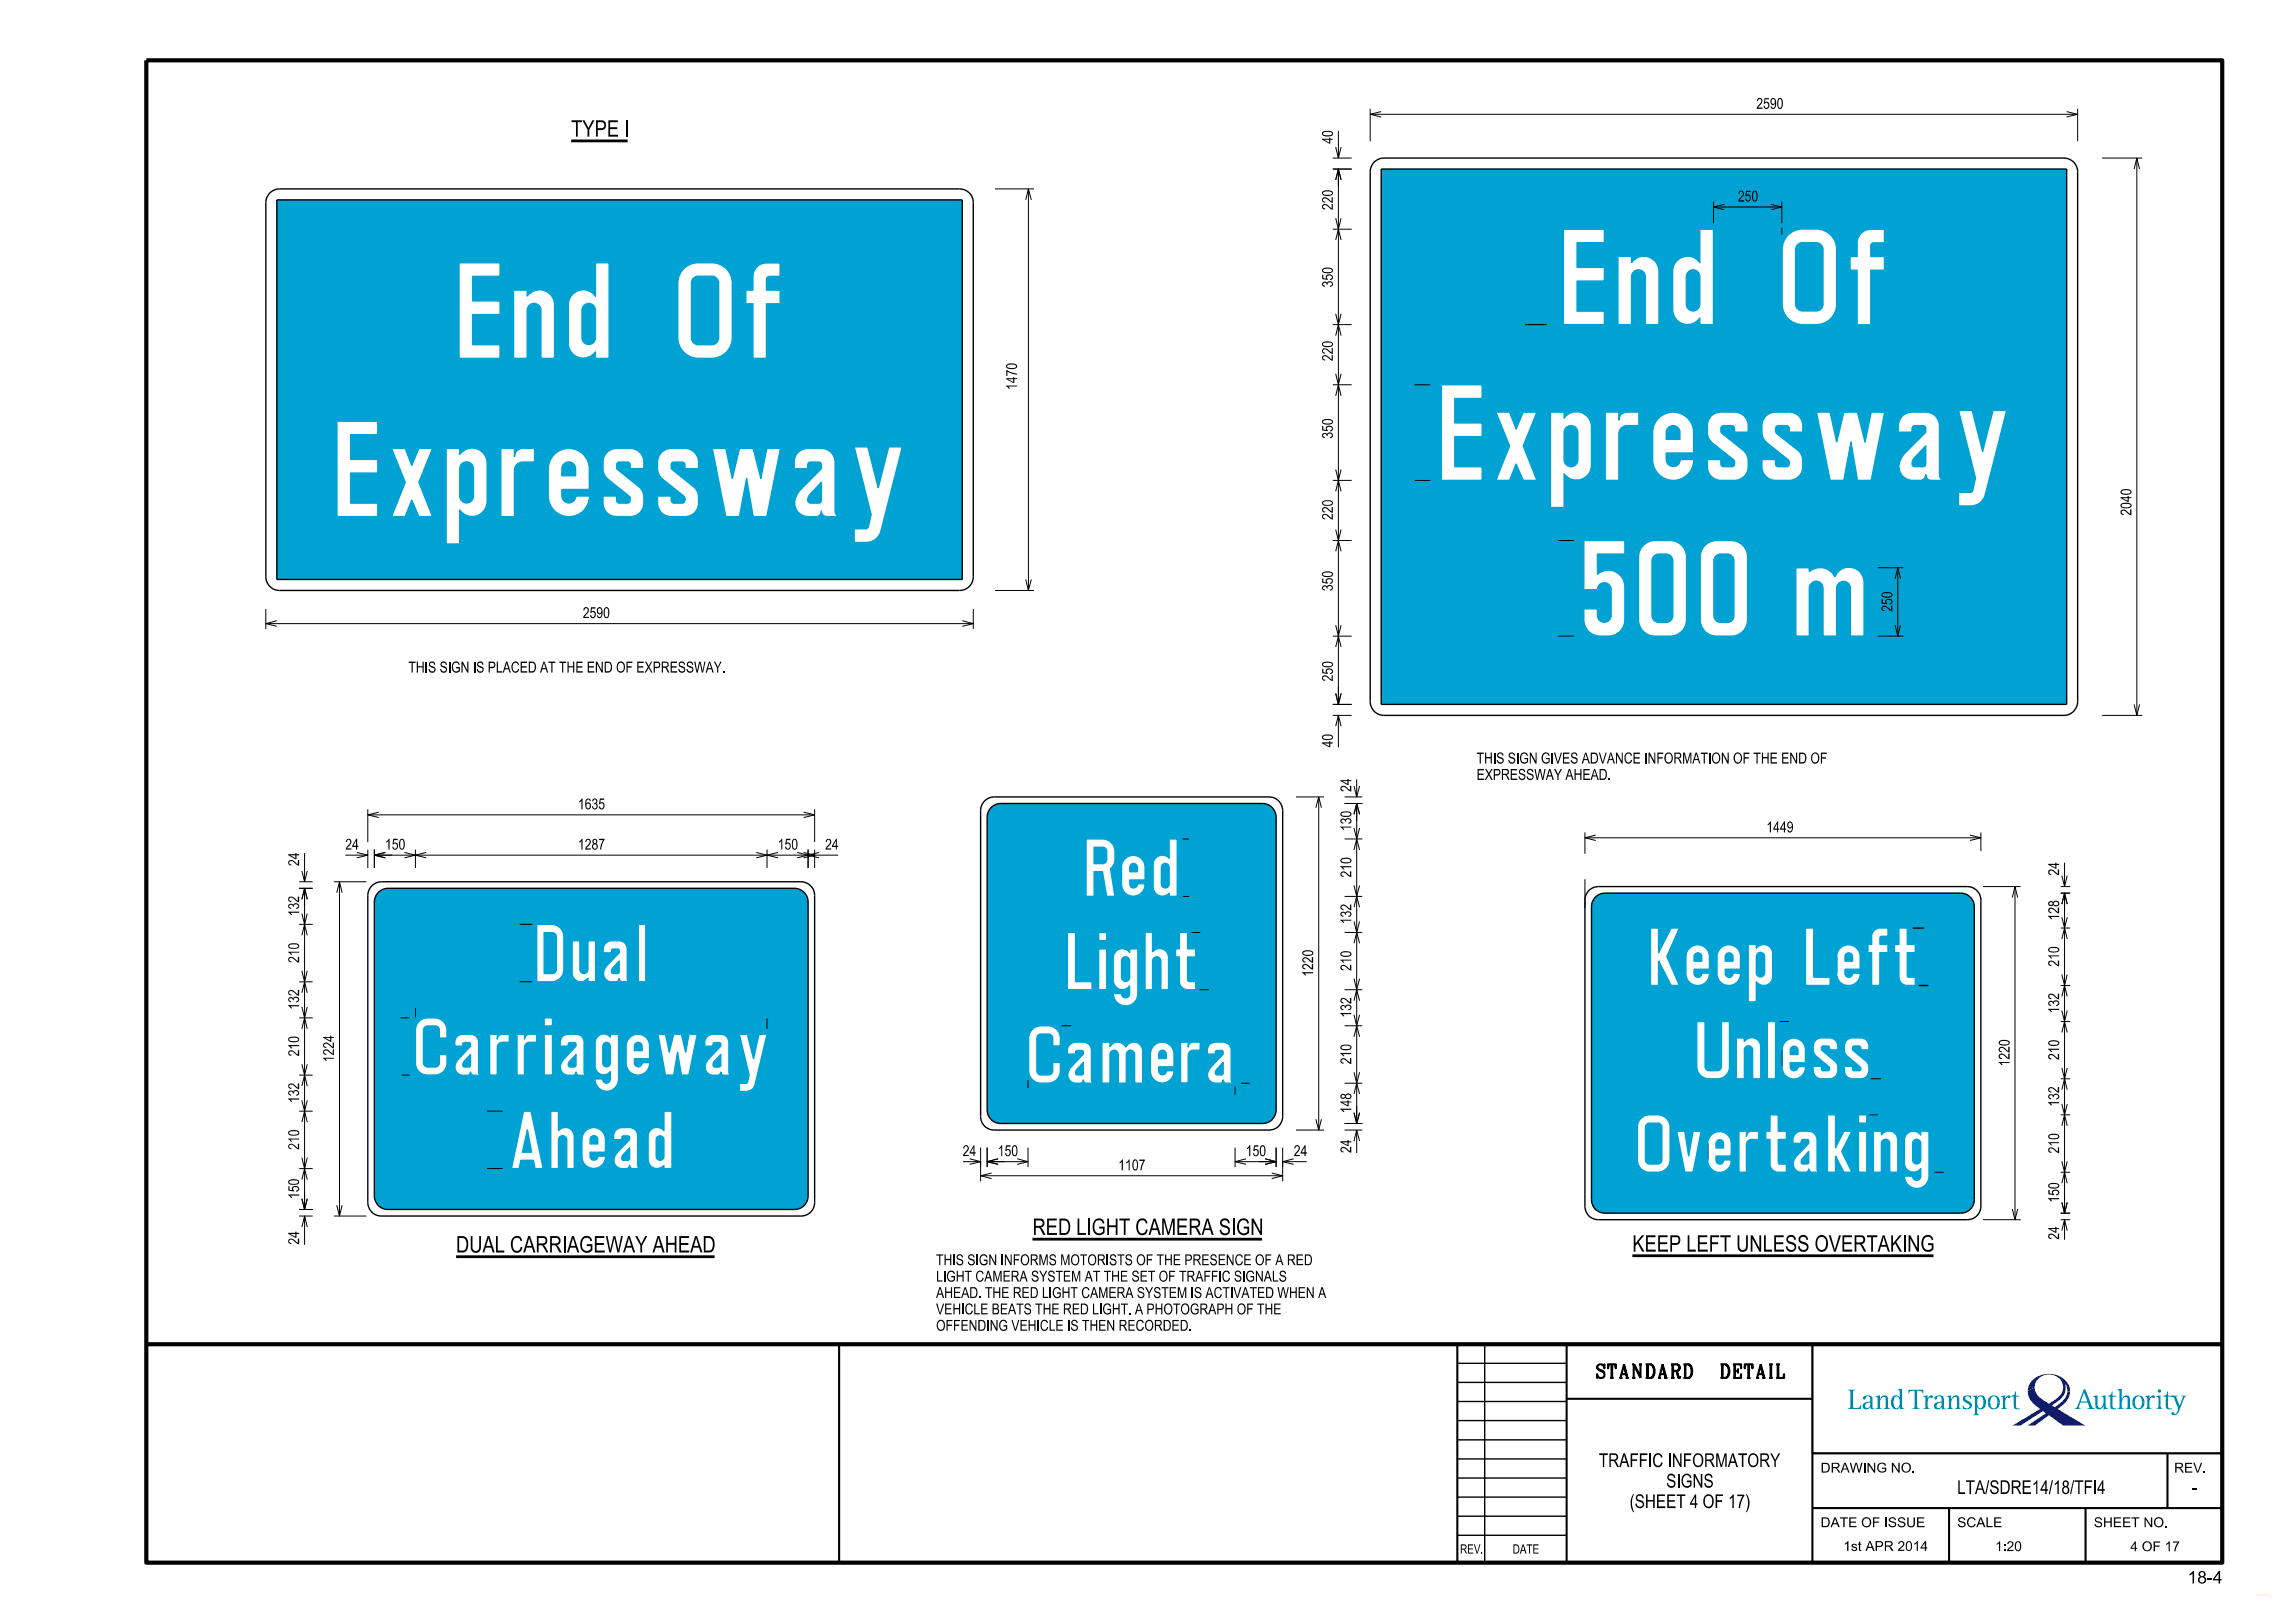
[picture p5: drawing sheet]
<svg xmlns="http://www.w3.org/2000/svg" width="420mm" height="297mm" viewBox="0 0 420 297" stroke-linecap="round" stroke-linejoin="round" font-family="sans-serif">
<defs><g id="words">
<g font-size="3">
<text x="104.5" y="25">TYPE I</text>
<text x="189" y="226">RED LIGHT CAMERA SIGN</text>
<text x="83.5" y="229.2">DUAL CARRIAGEWAY AHEAD</text>
<text x="298.7" y="229">KEEP LEFT UNLESS OVERTAKING</text>
</g>
<g font-size="2.5">
<text x="292.3" y="252.2">STANDARD</text>
<text x="313.9" y="252.2">DETAIL</text>
<text x="292.6" y="268.5">TRAFFIC INFORMATORY</text>
<text x="298.2" y="276">(SHEET 4 OF 17)</text>
<text x="304.9" y="272.2">SIGNS</text>
<text x="358.2" y="273.4">LTA/SDRE14/18/TFI4</text>
<text x="401.2" y="273.4">-</text>
</g>
<text font-size="2.3" x="400.3" y="289.8">18-4</text>
<g font-size="2">
<text x="321.4" y="19.9">2590</text>
<text x="318" y="36.9">250</text>
<text x="106.6" y="113.1">2590</text>
<text x="74.7" y="123.1">THIS SIGN IS PLACED AT THE END OF EXPRESSWAY.</text>
<text x="270.2" y="142.7">EXPRESSWAY AHEAD.</text>
<text x="270.2" y="139.7">THIS SIGN GIVES ADVANCE INFORMATION OF THE END OF</text>
<text x="105.8" y="148.1">1635</text>
<text x="63.2" y="155.5">24</text>
<text x="70.5" y="155.5">150</text>
<text x="105.8" y="155.5">1287</text>
<text x="142.3" y="155.5">150</text>
<text x="151" y="155.5">24</text>
<text x="323.3" y="152.3">1449</text>
<text x="176.2" y="211.6">24</text>
<text x="182.6" y="211.6">150</text>
<text x="204.7" y="214.2">1107</text>
<text x="228" y="211.6">150</text>
<text x="236.8" y="211.6">24</text>
<text x="171.3" y="231.5">THIS SIGN INFORMS MOTORISTS OF THE PRESENCE OF A RED</text>
<text x="171.3" y="237.5">AHEAD. THE RED LIGHT CAMERA SYSTEM IS ACTIVATED WHEN A</text>
<text x="171.3" y="234.5">LIGHT CAMERA SYSTEM AT THE SET OF TRAFFIC SIGNALS</text>
<text x="171.3" y="243.5">OFFENDING VEHICLE IS THEN RECORDED.</text>
<text x="171.3" y="240.5">VEHICLE BEATS THE RED LIGHT. A PHOTOGRAPH OF THE</text>
</g>
<g font-size="1.8">
<text x="333.2" y="269.5">DRAWING NO.</text>
<text x="397.9" y="269.5">REV.</text>
<text x="333.2" y="279.5">DATE OF ISSUE</text>
<text x="358.2" y="279.5">SCALE</text>
<text x="383.2" y="279.5">SHEET NO.</text>
<text x="337.3" y="283.8">1st APR 2014</text>
<text x="365.1" y="283.8">1:20</text>
<text x="389.9" y="283.9">4 OF 17</text>
</g>
<g font-size="1.7">
<text x="267.2" y="284.3">REV.</text>
<text x="276.8" y="284.3">DATE</text>
</g>
</g></defs>
<g fill="#00a2d3">
<path d="M96.5 206.8l.8 4.1h-1.7z"/>
<path d="M50.7 36.6v69.4h125.4v-69.4zM84 48.1h7.5v2.5h-5v4.5h5v2.5h-5v5.5h5v2.5h-7.5zM94 53.1h2.5v1.1a2.76 2.76 0 0 1 3.1-1 2.76 2.76 0 0 1 1.9 2.6v9.8h-2.5v-8.8a1.26 1.26 0 0 0-1.2-1.3 1.26 1.26 0 0 0-1.3 1.2v8.9h-2.5zM109 48.1h2.5v17.5h-2.5v-1.2a2.74 2.74 0 0 1-3 1 2.74 2.74 0 0 1-2-2.4v-7.2a2.73 2.73 0 0 1 1.9-2.6 2.73 2.73 0 0 1 3.1 1zM125.1 49.2a3.6 3.6 0 0 1 2.7-1.1h2.5a3.7 3.7 0 0 1 3.7 3.7v10a3.8 3.8 0 0 1-3.7 3.8h-2.5a3.8 3.8 0 0 1-3.8-3.8v-10a3.6 3.6 0 0 1 1.1-2.6zM138.5 48.8l.7-.4 .7-.3h2.9v2.5h-2a.48 .48 0 0 0-.5 .5v2h2.5v2.5h-2.5v10h-2.5v-10h-1.3v-2.5h1.3v-2.9l.3-.7zM61.7 77.1h7.4v2.4h-4.9v4.6h4.9v2.5h-4.9v5.5h4.9v2.4h-7.4zM71.6 82.1h2.6l1.2 3.1 1.3-3.1h2.5l-2.5 6.2 2.5 6.2h-2.5l-1.3-3-1.2 3h-2.6l2.6-6.2zM146.1 82.8l.6-.5 .7-.2h2.9a2.53 2.53 0 0 1 2.5 2.5l.1 9.2a.94 .94 0 0 0 .9 .7h-2.7l-.6-.4-.2-.5a.96 .96 0 0 1-1 .9h-1.4a2.59 2.59 0 0 1-2.3-1.5 2.59 2.59 0 0 1 .4-2.7l4.3-4.5v-.7a.48 .48 0 0 0-.5-.5h-1.7l-.3 .5v.7h-2.5a3.3 3.3 0 0 1 .8-3zM130.4 82.1h2.4l1.2 5.5 1.3-5.5h2.5l1.4 5.5 1.1-5.5h2.5l-2.5 12.4h-2.5l-1.2-6.9-1.3 6.9h-2.5zM121.1 82.8l.6-.5 .8-.2h2.8a2.53 2.53 0 0 1 2.5 2.5v1.2h-2.5v-.9l-.4-.3h-1.7l-.4 .4 .1 .8 4 3.2a2.37 2.37 0 0 1 .9 2v1.1a2.47 2.47 0 0 1-2.5 2.4h-2.5a2.47 2.47 0 0 1-2.5-2.4v-1.3h2.5l.1 .9 .2 .3 1.7 .1a.79 .79 0 0 0 .4-1.3l-3.9-3.1a2.37 2.37 0 0 1-1-1.9l.1-1.8zM111.1 82.8l.6-.5 .8-.2h2.8a2.53 2.53 0 0 1 2.5 2.5v1.2h-2.5v-.9l-.4-.3h-1.7l-.3 .4v.9l4 3.1a2.37 2.37 0 0 1 .9 2v1.1a2.47 2.47 0 0 1-2.5 2.4h-2.4a2.47 2.47 0 0 1-2.6-2.4v-1.3h2.6v.9l.2 .3 1.7 .1a.79 .79 0 0 0 .3-1.3l-3.8-3.1a2.48 2.48 0 0 1-1-1.9l.1-1.8 .2-.6zM101.5 83.1a3.8 3.8 0 0 1 4-.7 3.8 3.8 0 0 1 2.3 3.4v3.8h-5v1.2a1.27 1.27 0 0 0 1.3 1.2 1.27 1.27 0 0 0 1.3-1.2h2.5a3.8 3.8 0 0 1-3.8 3.7 3.8 3.8 0 0 1-3.8-3.7l.1-5.5 .2-.9zM91.7 82.1h2.5v1.4a1.45 1.45 0 0 1 1.4-1.4h2.2v2.5h-2.2a1.45 1.45 0 0 0-1.4 1.5v8.4h-2.5zM81.6 82.1h2.5v1a2.76 2.76 0 0 1 3.1-1 2.76 2.76 0 0 1 1.9 2.7v7a2.75 2.75 0 0 1-1.9 2.6 2.75 2.75 0 0 1-3.1-1.1v6.3h-2.5zM156.3 81.8h2.5l1.9 7.4 1.9-7.4h2.5l-3.9 15.4a2.83 2.83 0 0 1-2.7 2.1h-2.2v-2.5h2.1l.4-.2 .6-2.4z" fill-rule="evenodd"/>
<path d="M106.9 55.9a1.22 1.22 0 0 1 1.3-.3 1.22 1.22 0 0 1 .8 1.2v5a1.23 1.23 0 0 1-1.3 1.3 1.23 1.23 0 0 1-1.2-1.3v-5l.1-.5z" fill-rule="evenodd"/>
<path d="M126.9 50.9l.6-.3 2.8-.1a1.28 1.28 0 0 1 1.2 1.3v10a1.26 1.26 0 0 1-1.2 1.3h-2.5a1.25 1.25 0 0 1-1.3-1.3v-10l.1-.4z" fill-rule="evenodd"/>
<path d="M150.3 88.3v3.2a.49 .49 0 0 1-.5 .6h-1.5a.81 .81 0 0 1-.3-1.3z" fill-rule="evenodd"/>
<path d="M103.2 84.9a1.23 1.23 0 0 1 1.4-.3 1.23 1.23 0 0 1 .7 1.2v1.3h-2.5l.1-1.5z" fill-rule="evenodd"/>
<path d="M84.5 84.9a1.25 1.25 0 0 1 1.4-.3 1.25 1.25 0 0 1 .7 1.2v5a1.25 1.25 0 0 1-1.2 1.2 1.25 1.25 0 0 1-1.3-1.2v-5z" fill-rule="evenodd"/>
<path d="M69.3 163.3l-.6 .8-.2 1v53.8a2.47 2.47 0 0 0 2.5 2.4h74.4a2.47 2.47 0 0 0 2.5-2.4v-53.8a2.53 2.53 0 0 0-2.5-2.5h-74.4l-.9 .1zM98.2 169.2h2.8a2.23 2.23 0 0 1 2.2 2.2v6a2.23 2.23 0 0 1-2.2 2.3h-2.8zM104.7 172.2h1.4v5.2a.74 .74 0 0 0 .8 .7 .74 .74 0 0 0 .7-.8v-5.1h1.4v7.5h-1.4v-.7a1.58 1.58 0 0 1-1.8 .6 1.58 1.58 0 0 1-1.1-1.5zM110.8 172.6l.3-.2a3.1 3.1 0 0 1 2.2-.2 1.51 1.51 0 0 1 1.5 1.5v5.4a.62 .62 0 0 0 .5 .6l-1.5-.1-.4-.2-.1-.3-.3 .5-1.1 .1a1.6 1.6 0 0 1-1.4-1.1 1.6 1.6 0 0 1 .4-1.7l2.4-2.5v-.4l-.2-.3h-.9l-.3 .1v.6h-1.5a1.96 1.96 0 0 1 .4-1.8zM116.8 169.2h1.4v10.5h-1.4zM83.6 189.7l.9-.4h1.6a1.49 1.49 0 0 1 1.5 1.4v5.5l.1 .4 .4 .2h-1.5l-.3-.2-.2-.4-.3 .5-1.1 .1a1.66 1.66 0 0 1-1.4-1.2 1.66 1.66 0 0 1 .6-1.8l2.2-2.4v-.3l-.2-.3h-1l-.2 .2v.4h-1.5v-.9zM76.7 186.9l.7-.5 .8-.1a3.5 3.5 0 0 1 2.7 .4l.7 .8a4.1 4.1 0 0 1 .2 2.5h-1.4v-1.7l-.4-.5-1.8-.1-.3 .1-.3 .3-.1 6.6 .2 .3 .4 .2 1.6 .1a.75 .75 0 0 0 .7-.8v-1.5h1.4v1.5a2.23 2.23 0 0 1-2.2 2.2h-1.4a2.17 2.17 0 0 1-2.2-2.2v-6.3l.3-.8zM89.6 189.3h1.4v.8l.1-.4 .4-.3 1.7-.1v1.4h-1.3a.9 .9 0 0 0-.9 1v5h-1.4zM94.6 189.3h1.4v.8a.93 .93 0 0 1 .9-.8h1.3v1.4l-1.5 .1-.4 .2-.3 .4v5.3h-1.4zM102.9 189.7l.8-.4h1.7a1.49 1.49 0 0 1 1.5 1.4v5.5l.1 .4 .4 .2h-1.5l-.3-.2-.2-.4-.3 .5-1.1 .1a1.65 1.65 0 0 1-1.4-1.2 1.65 1.65 0 0 1 .6-1.8l2.2-2.4v-.3l-.2-.3h-1l-.2 .2v.4h-1.5v-.9zM129.4 189.7l.8-.4h1.7a1.45 1.45 0 0 1 1.5 1.4v5.5a.62 .62 0 0 0 .5 .6h-1.5l-.3-.2-.2-.4-.3 .5-1.1 .1a1.61 1.61 0 0 1-1.4-1.1 1.61 1.61 0 0 1 .4-1.7l2.4-2.6v-.3l-.2-.3h-1l-.2 .2v.4h-1.5a2 2 0 0 1 .4-1.7zM99.6 189.3h1.5v7.4h-1.5zM99.6 186.3h1.5v1.4h-1.5zM109.3 189.8a1.53 1.53 0 0 1 2.4 0v-.5h1.5v8.1a2.17 2.17 0 0 1-2.2 2.3 2.17 2.17 0 0 1-2.1-2.3h1.4a.71 .71 0 0 0 .7 .8 .71 .71 0 0 0 .7-.8v-1.3a1.57 1.57 0 0 1-1.8 .5 1.57 1.57 0 0 1-1-1.6v-4.2l.1-.3zM115.2 189.9a2.14 2.14 0 0 1 2.4-.5 2.14 2.14 0 0 1 1.3 2v2.3h-2.8v.8a.71 .71 0 0 0 .7 .7 .71 .71 0 0 0 .7-.8h1.4a2.15 2.15 0 0 1-2.1 2.3 2.15 2.15 0 0 1-2.2-2.1v-3.2a2.17 2.17 0 0 1 .6-1.5zM120.4 189.3h1.4l.7 3.2 .8-3.2h1.4l.8 3.2 .6-3.2h1.5l-1.5 7.4h-1.4l-.7-4.2-.7 4.2h-1.5zM135.3 189.3h1.5l1.1 4.4 1-4.4h1.5l-2.2 9.2a1.62 1.62 0 0 1-1.6 1.2h-1.3v-1.4h1.2l.2-.2 .4-1.4zM95.8 203.3h1.4l2.2 10.6h-1.5l-.3-1.6h-2.3l-.3 1.6h-1.4zM100.8 203.3h1.4v3.6a1.63 1.63 0 0 1 1.8-.5 1.63 1.63 0 0 1 1.1 1.6v5.9h-1.4v-5.3a.76 .76 0 0 0-.7-.8 .76 .76 0 0 0-.8 .8v5.3h-1.4zM107.1 207a2.16 2.16 0 0 1 2.4-.5 2.16 2.16 0 0 1 1.3 2v2.4h-2.8v.7a.71 .71 0 0 0 .7 .7 .71 .71 0 0 0 .7-.7h1.4a2.15 2.15 0 0 1-2.1 2.2 2.15 2.15 0 0 1-2.2-2.1v-3.2a2.14 2.14 0 0 1 .6-1.5zM112.7 206.8l.3-.2a3.1 3.1 0 0 1 2.2-.3 1.51 1.51 0 0 1 1.5 1.6v5.4a.62 .62 0 0 0 .5 .6l-1.5-.1-.4-.3-.1-.2-.1 .2-.3 .3-1 .1a1.62 1.62 0 0 1-1.4-1.1 1.62 1.62 0 0 1 .5-1.8l2.3-2.4v-.6l-.3-.1h-.8l-.3 .1v.6h-1.5a1.99 1.99 0 0 1 .4-1.8zM121.5 203.3h1.5v10.6h-1.5v-.6a1.63 1.63 0 0 1-1.8 .4 1.63 1.63 0 0 1-1.1-1.5v-4.2a1.63 1.63 0 0 1 1.1-1.6 1.63 1.63 0 0 1 1.8 .5z" fill-rule="evenodd"/>
<path d="M99.6 170.7h1.6l.4 .2 .2 .3v6.2a.78 .78 0 0 1-.8 .7h-1.4z" fill-rule="evenodd"/>
<path d="M113.3 175.9v2.1l-.2 .1h-.9a.56 .56 0 0 1-.4-.4 .56 .56 0 0 1 .3-.6z" fill-rule="evenodd"/>
<path d="M86.1 193v2.1l-.3 .2h-.8a.59 .59 0 0 1-.3-.5 .59 .59 0 0 1 .2-.6z" fill-rule="evenodd"/>
<path d="M105.4 193v2.1l-.3 .2h-.8a.59 .59 0 0 1-.3-.5 .59 .59 0 0 1 .2-.6z" fill-rule="evenodd"/>
<path d="M131.9 193v2.1l-.3 .2h-.8a.59 .59 0 0 1-.4-.5 .59 .59 0 0 1 .3-.6z" fill-rule="evenodd"/>
<path d="M110.5 191a.7 .7 0 0 1 .8-.2 .7 .7 0 0 1 .4 .6v3.2a.69 .69 0 0 1-.7 .6 .69 .69 0 0 1-.7-.6v-3.2z" fill-rule="evenodd"/>
<path d="M116.3 191l.2-.2a.7 .7 0 0 1 1 .6v.9h-1.4v-1z" fill-rule="evenodd"/>
<path d="M108.2 208l.1-.1a.7 .7 0 0 1 1.1 .6v.8h-1.4v-1z" fill-rule="evenodd"/>
<path d="M115.2 210v2.2l-.2 .1h-.9a.57 .57 0 0 1-.3-.5 .57 .57 0 0 1 .3-.5z" fill-rule="evenodd"/>
<path d="M120.3 208l.3-.1a.71 .71 0 0 1 .9 .6v3.1a.71 .71 0 0 1-.7 .7 .71 .71 0 0 1-.7-.7v-3.1z" fill-rule="evenodd"/>
<path d="M181.4 147.8l-.6 .8-.1 .9v53.6a2.47 2.47 0 0 0 2.5 2.5h47.8a2.47 2.47 0 0 0 2.5-2.5v-53.6a2.53 2.53 0 0 0-2.5-2.5h-47.8l-1 .2zM205.9 157.2a2.15 2.15 0 0 1 2.3-.5 2.15 2.15 0 0 1 1.3 2v2.3h-2.7a1.34 1.34 0 0 0 .2 1.3 .7 .7 0 0 0 .8 .1 .7 .7 0 0 0 .3-.7h1.4a2.15 2.15 0 0 1-2 2.3 2.15 2.15 0 0 1-2.3-2.1v-3.2a2.05 2.05 0 0 1 .7-1.5zM214 153.5h1.4v10.5h-1.4v-.6a1.68 1.68 0 0 1-1.9 .5 1.68 1.68 0 0 1-1.1-1.6v-4.2a1.68 1.68 0 0 1 1.1-1.5 1.68 1.68 0 0 1 1.9 .5zM201 173.6h1.5v7.5h-1.5zM201 170.6h1.5v1.5h-1.5zM195.8 191.1l.2-.2a3.3 3.3 0 0 1 2.3-.2 1.45 1.45 0 0 1 1.4 1.5v5.4a.62 .62 0 0 0 .5 .6h-1.5l-.3-.2-.1-.4-.4 .5-1 .1a1.6 1.6 0 0 1-1.4-1 1.6 1.6 0 0 1 .3-1.7l2.5-2.6v-.4l-.3-.3h-1l-.1 .2-.1 .5h-1.5a2.03 2.03 0 0 1 .5-1.8zM221.4 191.1l.8-.4h1.6a1.45 1.45 0 0 1 1.5 1.5v5.4l.2 .4 .3 .2h-1.5l-.3-.2-.2-.4-.3 .5-1 .1a1.65 1.65 0 0 1-1.5-1.2 1.65 1.65 0 0 1 .7-1.8l2.1-2.3v-.4l-.1-.3h-1l-.2 .2-.1 .5h-1.5l.1-1zM216 190.7h1.5v.9a.87 .87 0 0 1 .8-.9h1.3v1.5h-1.3a.91 .91 0 0 0-.8 .9v5.1h-1.5zM211.2 191.3a2.15 2.15 0 0 1 2.3-.4 2.15 2.15 0 0 1 1.3 2v2.3h-2.7a1.41 1.41 0 0 0 .2 1.3 .69 .69 0 0 0 .7 .1 .69 .69 0 0 0 .4-.7h1.4a2.15 2.15 0 0 1-2.1 2.3 2.15 2.15 0 0 1-2.2-2.2v-3.1a2.26 2.26 0 0 1 .7-1.6zM188.9 188.4l.8-.5a4 4 0 0 1 2.1-.2 2.29 2.29 0 0 1 2.3 2.3v1.4h-1.4l-.1-1.6-.3-.5-1.8-.1-.6 .3-.1 .5v6a.72 .72 0 0 0 .7 .7h1.4l.5-.2 .3-.5v-1.6h1.4v1.6a2.29 2.29 0 0 1-2.3 2.2 4 4 0 0 1-2.1-.2 2.26 2.26 0 0 1-1.5-2l.1-6.3 .2-.8zM209.5 170.6h1.4v3.6a1.66 1.66 0 0 1 1.9-.5 1.66 1.66 0 0 1 1.1 1.5v5.9h-1.5v-5.2a.76 .76 0 0 0-.7-.8 .76 .76 0 0 0-.8 .8v5.2h-1.4zM198.8 153.5h3a2.29 2.29 0 0 1 2.2 2.3 3.7 3.7 0 0 1-.5 2.9l-.3 .3 .8 5h-1.5l-.7-4.5h-1.6v4.5h-1.4zM215.8 170.6h1.5v3h1.5v1.5h-1.5l.1 4.3 .2 .2h1.2v1.5h-1.5a1.51 1.51 0 0 1-1.5-1.5v-4.5h-.7v-1.5h.7zM195.3 170.6h1.5v9h3v1.5h-4.5zM204.2 174.1a1.63 1.63 0 0 1 2.5 .2v-.7h1.5v8.3a2.26 2.26 0 0 1-2.2 2.2 2.26 2.26 0 0 1-2.3-2.3h1.5a.74 .74 0 0 0 .8 .8 .74 .74 0 0 0 .7-.7v-1.5a1.65 1.65 0 0 1-1.8 .6 1.65 1.65 0 0 1-1.2-1.5v-4.2l.1-.5zM201.6 190.7h1.5v.8a1.66 1.66 0 0 1 2.9 .1 1.64 1.64 0 0 1 1.9-.9 1.64 1.64 0 0 1 1.2 1.7v5.8h-1.5v-5.3a.76 .76 0 0 0-.7-.7 .76 .76 0 0 0-.8 .7v5.3h-1.5v-5.3a.76 .76 0 0 0-.7-.7 .76 .76 0 0 0-.8 .7v5.3h-1.5z" fill-rule="evenodd"/>
<path d="M206.9 158.2l.2-.1a.7 .7 0 0 1 1 .6v.8h-1.3a1.5 1.5 0 0 1 .1-1.3z" fill-rule="evenodd"/>
<path d="M212.8 158.2l.1-.1a.7 .7 0 0 1 1.1 .6v3.1a.71 .71 0 0 1-.7 .7 .71 .71 0 0 1-.8-.7l.1-3.2z" fill-rule="evenodd"/>
<path d="M198.3 194.4l-.1 2.1-.3 .2h-.8a.57 .57 0 0 1-.3-.5 .57 .57 0 0 1 .3-.5z" fill-rule="evenodd"/>
<path d="M223.8 194.4v2.2l-1.1 .1a.56 .56 0 0 1-.3-.5 .56 .56 0 0 1 .3-.5z" fill-rule="evenodd"/>
<path d="M212.3 192.4l.1-.1a.68 .68 0 0 1 1 .6v.8h-1.3v-1z" fill-rule="evenodd"/>
<path d="M200.2 155l1.8 .1 .3 .2 .2 .5v1.5a.78 .78 0 0 1-.7 .7h-1.6z" fill-rule="evenodd"/>
<path d="M205.5 175.3a.73 .73 0 0 1 .8-.2 .73 .73 0 0 1 .4 .8v3a.74 .74 0 0 1-.7 .7 .74 .74 0 0 1-.8-.7v-3z" fill-rule="evenodd"/>
<path d="M292 164.2l-.6 .8-.1 .9v53.6a2.41 2.41 0 0 0 2.5 2.5h65a2.47 2.47 0 0 0 2.5-2.5v-53.6a2.53 2.53 0 0 0-2.5-2.5h-65l-1 .2zM309.2 173.5a2.14 2.14 0 0 1 2.3-.4 2.14 2.14 0 0 1 1.3 1.9v2.4h-2.8v.7a.71 .71 0 0 0 .8 .8 .71 .71 0 0 0 .6-.8h1.4a2.15 2.15 0 0 1-2 2.2 2.15 2.15 0 0 1-2.3-2.1v-3.2a2.03 2.03 0 0 1 .7-1.5zM314.9 173.5a2.14 2.14 0 0 1 2.3-.5 2.14 2.14 0 0 1 1.3 2v2.4h-2.8v.7a.71 .71 0 0 0 .8 .8 .71 .71 0 0 0 .6-.8h1.4a2.15 2.15 0 0 1-2.1 2.2 2.15 2.15 0 0 1-2.2-2.1v-3.2a2.17 2.17 0 0 1 .7-1.5zM336.8 173.5a2.14 2.14 0 0 1 2.3-.4 2.14 2.14 0 0 1 1.3 1.9v2.4h-2.8v.7a.69 .69 0 0 0 .8 .8 .69 .69 0 0 0 .6-.8h1.4a2.16 2.16 0 0 1-2.1 2.2 2.16 2.16 0 0 1-2.2-2.3v-3a2.03 2.03 0 0 1 .7-1.5zM326.7 190.6a2.15 2.15 0 0 1 2.4-.5 2.15 2.15 0 0 1 1.3 2v2.4h-2.8a1.37 1.37 0 0 0 .2 1.3 .71 .71 0 0 0 .8 .1 .71 .71 0 0 0 .4-.7h1.4a2.14 2.14 0 0 1-2.2 2.2 2.14 2.14 0 0 1-2.1-2.3v-3a2.23 2.23 0 0 1 .6-1.5zM313.2 207.7a2.14 2.14 0 0 1 2.3-.5 2.14 2.14 0 0 1 1.3 2v2.4h-2.8v.7a.69 .69 0 0 0 .8 .7 .69 .69 0 0 0 .6-.7h1.4a2.16 2.16 0 0 1-2.1 2.3 2.16 2.16 0 0 1-2.2-2.4v-3a2.2 2.2 0 0 1 .7-1.5zM328.6 207.5l.2-.2a2.99 2.99 0 0 1 2.2-.3 1.52 1.52 0 0 1 1.5 1.5v5.4a.62 .62 0 0 0 .5 .6h-1.5l-.4-.3-.1-.3-.1 .4a1.29 1.29 0 0 1-1.2 .2 1.65 1.65 0 0 1-1.5-1.2 1.65 1.65 0 0 1 .6-1.8l2.2-2.3v-.5l-.3-.2h-.8l-.2 .2-.1 .5h-1.5a2 2 0 0 1 .5-1.7zM349 207.5a1.65 1.65 0 0 1 2.5 .2v-.7h1.5v8.2a2.26 2.26 0 0 1-2.2 2.3 2.26 2.26 0 0 1-2.3-2.3h1.5a.74 .74 0 0 0 .7 .8 .74 .74 0 0 0 .8-.7v-1.5a1.66 1.66 0 0 1-1.8 .6 1.66 1.66 0 0 1-1.2-1.5v-4.3l.1-.4zM318.2 207h1.4v.9a.96 .96 0 0 1 .9-.9h1.3v1.5h-1.5l-.4 .3-.2 .4-.1 5.3h-1.4zM302 169.8h1.5v4.5l2.3-4.5h1.5l-2.3 5.2 2.3 5.3h-1.5l-2.3-4.5v4.5h-1.5zM319.9 172.8h1.5v.7a1.65 1.65 0 0 1 1.9-.6 1.65 1.65 0 0 1 1.1 1.6v4.2a1.64 1.64 0 0 1-1.1 1.6 1.64 1.64 0 0 1-1.9-.7v3.7h-1.5zM330.4 169.8h1.5v9h3v1.5h-4.5zM347.5 169.8h1.5v3h1.5v1.5h-1.5v4.3l.2 .2h1.3v1.5h-1.5a1.51 1.51 0 0 1-1.5-1.5v-4.5h-.8v-1.5h.8zM343 170.3l.7-.4 1.8-.1v1.5h-1.2l-.2 .1-.1 .2v1.2h1.5v1.5h-1.5v6h-1.5v-6h-.7v-1.5h.7v-1.7zM317.7 189.9h1.5v.7a1.66 1.66 0 0 1 1.9-.6 1.66 1.66 0 0 1 1.1 1.5v5.9h-1.5v-5.3a.76 .76 0 0 0-.7-.7 .76 .76 0 0 0-.8 .7v5.3h-1.5zM323.4 186.9h1.5v10.5h-1.5zM310.5 186.9h1.5v8.3l.2 .5 .6 .2h1.7l.4-.4 .1-8.6h1.5v8.3a2.17 2.17 0 0 1-2.2 2.2 4.6 4.6 0 0 1-2.5-.2l-.8-.7-.5-1zM334.4 204h1.5v6l1.5-3h1.5l-1.9 3.7 1.9 3.8h-1.5l-1.5-3v3h-1.5zM340.1 207h1.5v7.5h-1.5zM340.1 204h1.5v1.5h-1.5zM323.9 204h1.5v3h1.5v1.5h-1.5l.1 4.3 .2 .2h1.2v1.5h-1.5a1.51 1.51 0 0 1-1.5-1.5v-4.5h-.8v-1.5h.8zM306.8 207h1.5l.7 4.5 .8-4.5h1.5l-1.5 7.5h-1.5zM342.8 207h1.5v.7a1.64 1.64 0 0 1 1.9-.7 1.64 1.64 0 0 1 1.1 1.6v5.9h-1.5v-5.3a.76 .76 0 0 0-.7-.7 .76 .76 0 0 0-.8 .7v5.3h-1.5zM300.3 204.7l.5-.4 .8-.3h1.8a2.29 2.29 0 0 1 2.2 2.3v6a2.29 2.29 0 0 1-2.2 2.2h-1.5a2.23 2.23 0 0 1-2.3-2.2l.1-6.3 .2-.8zM332.3 190.4l.9-.5h1.6a1.65 1.65 0 0 1 1.5 2.2h-1.5v-.5l-.3-.2h-.9l-.3 .2v.5l2.5 2.1a1.86 1.86 0 0 1 .5 1.9 1.86 1.86 0 0 1-1.5 1.3h-1.5a1.51 1.51 0 0 1-1.5-1.5v-.8h1.5v.7l.2 .1h1l.3-.1-.1-.6-2.3-1.9a2.15 2.15 0 0 1-.1-2.9zM338 190.4l.7-.4 1.8-.1a1.45 1.45 0 0 1 1.5 1.5v.7h-1.5v-.5l-.3-.2h-.9l-.3 .3 .1 .5 2.4 2a2.16 2.16 0 0 1-.2 3l-.5 .2h-1.8a1.45 1.45 0 0 1-1.5-1.5v-.8h1.5v.5l.2 .3h1a.38 .38 0 0 0 .3-.5l-2.6-2.3a2.52 2.52 0 0 1 .1-2.7z" fill-rule="evenodd"/>
<path d="M310.2 174.6l.4-.2a.71 .71 0 0 1 .8 .6v.9h-1.4v-1z" fill-rule="evenodd"/>
<path d="M315.9 174.6l.4-.2a.71 .71 0 0 1 .8 .6v.9h-1.4l.1-1z" fill-rule="evenodd"/>
<path d="M337.8 174.6l.4-.2a.7 .7 0 0 1 .8 .6v.9h-1.4a1.6 1.6 0 0 1 .2-1.3z" fill-rule="evenodd"/>
<path d="M327.8 191.7l.2-.2a.7 .7 0 0 1 1 .7v.8h-1.4v-1z" fill-rule="evenodd"/>
<path d="M314.3 208.7l.3-.1a.68 .68 0 0 1 .8 .6v.9h-1.4l.1-1z" fill-rule="evenodd"/>
<path d="M331 210.7v2.1l-.2 .2h-.9a.57 .57 0 0 1-.3-.5 .57 .57 0 0 1 .3-.5z" fill-rule="evenodd"/>
<path d="M350.2 208.7l.2-.1a.74 .74 0 0 1 1.1 .6v3.1a.74 .74 0 0 1-.7 .7 .74 .74 0 0 1-.8-.7v-3.1z" fill-rule="evenodd"/>
<path d="M321.7 174.5a.74 .74 0 0 1 .8-.2 .74 .74 0 0 1 .4 .7v3a.76 .76 0 0 1-.7 .8 .76 .76 0 0 1-.8-.8v-3z" fill-rule="evenodd"/>
<path d="M301.3 205.7l.6-.2h1.7l.3 .2 .2 .4v6.2l-.2 .5-.3 .2h-1.9l-.4-.2-.1-.4-.1-6.1z" fill-rule="evenodd"/>
<path d="M252.8 30.9v98h125.4v-98zM286.1 41.9h7.5v2.5h-5v4.5h5v2.5h-5v5.5h5v2.5h-7.5zM296.1 46.9h2.5v1.1a2.77 2.77 0 0 1 3.1-1 2.77 2.77 0 0 1 1.9 2.6v9.8h-2.5v-8.8a1.26 1.26 0 0 0-1.2-1.2 1.26 1.26 0 0 0-1.3 1.1v8.9h-2.5zM311.1 41.9h2.5v17.5h-2.5v-1.2a2.73 2.73 0 0 1-3 1.1 2.73 2.73 0 0 1-2-2.5v-7.2a2.73 2.73 0 0 1 1.9-2.6 2.73 2.73 0 0 1 3.1 1.1zM327.2 43a4 4 0 0 1 2.7-1.1h2.5a3.7 3.7 0 0 1 3.7 3.8v10a3.7 3.7 0 0 1-3.7 3.7h-2.5a3.7 3.7 0 0 1-3.8-3.7v-10a3.6 3.6 0 0 1 1.1-2.7zM340.6 42.7l.6-.5 .8-.2 2.9-.1v2.5h-2a.48 .48 0 0 0-.5 .5v2.1h2.5v2.5h-2.5v9.9h-2.5v-9.9h-1.3v-2.5h1.3v-3l.2-.7zM263.8 70.4h7.5v2.5h-5.1v4.5h5.1v2.5h-5.1v5.5h5.1v2.5h-7.5zM273.8 75.4h2.5l1.2 3.1 1.3-3.1h2.5l-2.5 6.2 2.5 6.3h-2.5l-1.3-3-1.2 3h-2.5l2.5-6.3zM348.2 76.1l.6-.4 .7-.3h2.9a2.47 2.47 0 0 1 2.5 2.5v9a1.02 1.02 0 0 0 1 1h-2.7l-.6-.5-.2-.5a1.02 1.02 0 0 1-1 1h-1.4a2.62 2.62 0 0 1-2.3-1.5 2.62 2.62 0 0 1 .4-2.8l.6-.7 3.7-3.8v-.9l-.5-.3h-1.5l-.4 .3-.1 .9h-2.5a3.3 3.3 0 0 1 .8-3zM332.4 75.4h2.5l1.2 5.5 1.3-5.5h2.5l1.4 5.5 1.1-5.5h2.5l-2.5 12.5h-2.5l-1.2-7-1.3 7h-2.5zM323.2 76.1l.6-.4 .8-.3h2.8a2.41 2.41 0 0 1 2.5 2.5v1.2h-2.5v-.7a.54 .54 0 0 0-.4-.5h-1.8l-.3 .4 .1 .8 4 3.3a2.63 2.63 0 0 1 .9 1.9v1.1a2.47 2.47 0 0 1-2.5 2.5h-2.5a2.53 2.53 0 0 1-2.5-2.5v-1.3h2.5v.8a.48 .48 0 0 0 .5 .5h1.6a.75 .75 0 0 0 .2-1.3l-3.8-3a2.51 2.51 0 0 1-1-2l.1-1.8 .2-.5zM313.2 76.1l.6-.4 .8-.3h2.8a2.47 2.47 0 0 1 2.5 2.5v1.2h-2.5v-.7a.54 .54 0 0 0-.5-.5h-1.4a.86 .86 0 0 0-.4 1.3l3.9 3.2a2.51 2.51 0 0 1 .9 1.9v1.1a2.53 2.53 0 0 1-2.5 2.5h-2.5a2.47 2.47 0 0 1-2.4-2.5v-1.3h2.4v.8a.54 .54 0 0 0 .6 .5h1.4a.48 .48 0 0 0 .5-.5l-.1-.7-3.9-3.1a2.63 2.63 0 0 1-.9-2v-1.8zM303.5 76.5a3.8 3.8 0 0 1 4.1-.8 3.8 3.8 0 0 1 2.4 3.5v3.7h-5.1a2.57 2.57 0 0 0 .3 1.9 1.27 1.27 0 0 0 1.4 .5 1.27 1.27 0 0 0 .9-1.2h2.5a3.8 3.8 0 0 1-3.8 3.8 3.8 3.8 0 0 1-3.8-3.8l.1-5.4 .4-1.4zM293.8 75.4h2.5v1.5a1.45 1.45 0 0 1 1.4-1.5h2.2v2.5h-2.2a1.51 1.51 0 0 0-1.4 1.5v8.5h-2.5zM283.7 75.4h2.5v1.1a2.76 2.76 0 0 1 3.1-1 2.76 2.76 0 0 1 2 2.6v7a2.76 2.76 0 0 1-2 2.6 2.76 2.76 0 0 1-3.1-1v6.2h-2.5zM358.4 75.1h2.5l1.9 7.5 1.9-7.5h2.5l-3.9 15.4a2.73 2.73 0 0 1-2.7 2.1h-2.2v-2.5h2.1l.4-.2 .6-2.4zM289.8 98.9h7.6v2.5h-5.1v3.7a3 3 0 0 1 3.3-.5 3 3 0 0 1 1.8 2.7v6.1a3 3 0 0 1-3 3h-1.6a3 3 0 0 1-3-3v-2h2.5a2.08 2.08 0 0 0 .6 2.2 1.26 1.26 0 0 0 1.3 .1 1.26 1.26 0 0 0 .7-1.1v-4.7a1.25 1.25 0 0 0-1.3-1.3 1.25 1.25 0 0 0-1.3 1.3h-2.5zM312 99.8a2.87 2.87 0 0 1 2.1-.9h2.7a3 3 0 0 1 3 3v11.5a3 3 0 0 1-3 3h-2.7a3 3 0 0 1-3-3v-11.5a2.87 2.87 0 0 1 .9-2.1zM300.7 99.8a2.87 2.87 0 0 1 2.2-.9h2.7a3 3 0 0 1 3 3v11.5a3 3 0 0 1-3 3h-2.7a3 3 0 0 1-3-3v-11.5a2.87 2.87 0 0 1 .8-2.1zM328.6 103.9h2.5v.7a3 3 0 0 1 4.7 1 2.75 2.75 0 0 1 3.1-1.7 2.75 2.75 0 0 1 2.2 2.6v9.9h-2.5v-8.8a1.25 1.25 0 0 0-1.2-1.2 1.25 1.25 0 0 0-1.3 1.2v8.8h-2.5v-8.8a1.25 1.25 0 0 0-1.2-1.2 1.25 1.25 0 0 0-1.3 1.2v8.8h-2.5z" fill-rule="evenodd"/>
<path d="M309 49.7a1.25 1.25 0 0 1 1.3-.2 1.25 1.25 0 0 1 .8 1.1v5a1.24 1.24 0 0 1-1.3 1.3 1.24 1.24 0 0 1-1.2-1.3v-5.1z" fill-rule="evenodd"/>
<path d="M329 44.8l.6-.4h2.8a1.26 1.26 0 0 1 1.2 1.3v10a1.21 1.21 0 0 1-1.2 1.2h-2.5a1.26 1.26 0 0 1-1.3-1.2v-10l.1-.5z" fill-rule="evenodd"/>
<path d="M352.4 81.6v3.3a.48 .48 0 0 1-.5 .5h-1.5a.86 .86 0 0 1-.2-1.5z" fill-rule="evenodd"/>
<path d="M305.3 78.2a1.27 1.27 0 0 1 1.4-.2 1.27 1.27 0 0 1 .7 1.1v1.3h-2.5a2.39 2.39 0 0 1 .4-2.2z" fill-rule="evenodd"/>
<path d="M286.6 78.2a1.25 1.25 0 0 1 1.4-.2 1.25 1.25 0 0 1 .7 1.1v5a1.25 1.25 0 0 1-1.2 1.3 1.25 1.25 0 0 1-1.3-1.3v-5l.1-.4z" fill-rule="evenodd"/>
<path d="M314 101.8l.7-.4h1.4a1.26 1.26 0 0 1 1.2 1.3v9.9a1.26 1.26 0 0 1-1.2 1.3h-1.2a1.26 1.26 0 0 1-1.2-1.3v-9.9v-.5z" fill-rule="evenodd"/>
<path d="M302.6 101.9l.8-.5h1.5a1.28 1.28 0 0 1 1.2 1.3v9.9a1.26 1.26 0 0 1-1.2 1.3h-1.3a1.28 1.28 0 0 1-1.3-1.3v-9.9z" fill-rule="evenodd"/>
</g>
<path d="M26.8 11h379.9v275h-379.9zM26.8 246h379.9" fill="none" stroke="#000" stroke-width=".76" stroke-linecap="butt"/>
<path d="M153.6 246v40M266.7 246v40M286.7 256h45M286.7 246v40M331.7 246v40M331.7 266h75M331.7 276h75M356.7 276v10M381.7 276v10M396.7 266v10" fill="none" stroke="#000" stroke-width=".38"/>
<path d="M5 5h.1M414.9 5h.1M5 292h.1M415 292h-1.9" fill="none" stroke="#ff0" stroke-width=".18"/>
<path d="M266.7 260h20M266.7 256.5h20M266.7 253h20M266.7 249.5h20M271.7 246v40M331.7 246h75v20h-75zM266.7 277.5h20M266.7 274h20M266.7 270.5h20M266.7 267h20M266.7 263.5h20M266.7 280.9h20" fill="none" stroke="#000" stroke-width=".25"/>
<g fill="#008c95">
<path d="M338.2 254.3h1.4l-.3 .1-.2 .3v2.6a.24 .24 0 0 0 0 .3 .24 .24 0 0 0 .3 0h.9l.2-.5h.1v.7h-2.4l.4-.3v-2.8l-.1-.3z" fill-rule="evenodd"/>
<path d="M341 255.6l-.1 .3 .2 .2a.34 .34 0 0 0 .4-.5l.6-.1 .2 .4v.6l-.6 .1a.7 .7 0 0 0-.8 .5 .7 .7 0 0 0 .5 .8 .7 .7 0 0 0 .8-.4l.3 .4 .6-.1v-.1l-.3 .1-.1-.2-.1-1.9-.5-.4-.6 .1zM341.5 256.9l.8-.2v.5l-.2 .4-.5 .1-.2-.2-.1-.4z" fill-rule="evenodd"/>
<path d="M343.2 255.5l.8-.2v.7l.5-.6h.6a.65 .65 0 0 1 .4 .7v1.5l.4 .2h-1.2h.1a.32 .32 0 0 0 .3-.5v-1.4a.48 .48 0 0 0-.6-.3 .48 .48 0 0 0-.3 .5l-.2 .4v.9a.32 .32 0 0 0 .4 .4h-1.2l.4-.2v-1.8z" fill-rule="evenodd"/>
<path d="M347.3 254.3l.8-.2v3.2a.32 .32 0 0 0 .4 .4l-.8 .2-.1-.4-.4 .4a1.15 1.15 0 0 1-1.1-1.7v-.2a.8 .8 0 0 1 .7-.7 .8 .8 0 0 1 .9 .5v-1.2zM346.9 255.6l-.3 .5v1.1a.53 .53 0 0 0 .6 .5 .53 .53 0 0 0 .4-.7l.1-.7-.2-.5-.3-.3z" fill-rule="evenodd"/>
<path d="M349.3 254.3h2.7v.7h-.1l-.3-.4-.8-.1v2.9l.2 .3h.4v.1h-1.6v-.1h.4l.2-.2v-3l-.8 .1-.2 .4h-.1z" fill-rule="evenodd"/>
<path d="M352 255.5l.8-.2v.6l.2-.4 .3-.1h.4l.1 .3-.2 .1-.5-.1-.3 .5v1.4l.4 .2h-1.2l.4-.2v-1.9z" fill-rule="evenodd"/>
<path d="M354.2 255.5l.9-.2 .5 .3 .1 2 .2 .2 .2-.1v.1l-.5 .1-.3-.4-.4 .4h-.5l-.3-.1-.1-.3a.79 .79 0 0 1 .9-1h.4v-.7a.42 .42 0 0 0-.5-.3 .42 .42 0 0 0-.3 .5l-.2 .1a.28 .28 0 0 1-.3-.2 .28 .28 0 0 1 .2-.4zM354.6 256.8l-.2 .3 .1 .4 .1 .2 .5-.1 .2-.4v-.5z" fill-rule="evenodd"/>
<path d="M356.3 255.5l.8-.2v.7l.3-.4 .3-.2h.7l.2 .5v1.4a.32 .32 0 0 0 .3 .5h.1h-1.2l.1-.1a.28 .28 0 0 0 .2-.4v-1.5l-.1-.2h-.4l-.2 .3-.3 .6v1l.4 .3h-1.2l.4-.2v-1.9z" fill-rule="evenodd"/>
<path d="M359.3 255.7l.6-.4 .8 .1 .1 .6h-.2l-.3-.5-.5 .1a.51 .51 0 0 0 0 .5 .51 .51 0 0 0 .5 .3l.6 .5-.1 .7-.7 .3-.9-.1v-.6h.1l.3 .4 .2 .1h.4l.2-.2a.53 .53 0 0 0-.5-.8l-.6-.3z" fill-rule="evenodd"/>
<path d="M361 255.5l.4 .3v2.9l-.4 .3h1.3l-.4-.2-.1-.2v-1.1l.3 .3 .3 .1a1.24 1.24 0 0 0 1-1.8 .84 .84 0 0 0-.6-.7 .84 .84 0 0 0-1 .3v-.4zM362.1 255.7a.58 .58 0 0 1 .7 0 .58 .58 0 0 1 .2 .7l-.1 .9a.49 .49 0 0 1-.6 .4 .49 .49 0 0 1-.4-.6l-.1-.7z" fill-rule="evenodd"/>
<path d="M364.2 255.5l.7-.2a1.15 1.15 0 0 1 1.1 1.3h-.5l-.1-.7a.61 .61 0 0 0-.8-.3 .61 .61 0 0 0-.4 .7v.3h-.4a1.11 1.11 0 0 1 .4-1.1z" fill-rule="evenodd"/>
<path d="M363.8 256.6h.4l.1 .7a.61 .61 0 0 0 .8 .4 .61 .61 0 0 0 .4-.8v-.3h.5l-.1 .7a1.1 1.1 0 0 1-1.4 .6 1.1 1.1 0 0 1-.7-1.3z" fill-rule="evenodd"/>
<path d="M366.1 255.5l.9-.2v.6l.2-.4 .4-.2a.29 .29 0 0 1 .3 .5 .28 .28 0 0 1-.5-.1l-.3 .2-.1 .5v1.2l.4 .2h-1.3l.4-.2v-1.9z" fill-rule="evenodd"/>
<path d="M368.8 254.6h.1v.8h.6v.2h-.6v1.8l.2 .3h.5v.2h-.3a.63 .63 0 0 1-.8-.8v-1.5h-.3v-.2l.5-.2z" fill-rule="evenodd"/>
<path d="M381.4 254.2l-1.2 3.2-.6 .4h1.2l-.1-.1a.24 .24 0 0 1-.3-.1 .24 .24 0 0 1 .1-.3l.2-.6h1.4l.3 .9-.4 .2h1.4l-.4-.2-.2-.4-1.2-3zM381.4 254.8l.6 1.7h-1.2z" fill-rule="evenodd"/>
<path d="M383 255.5l.9-.2v1.9l.2 .4h.3l.4-.3 .2-.6-.1-1-.4-.2 .8-.2v2.1l.5 .4-.8 .1v-.6l-.6 .6-.7-.1-.3-.6v-1.4z" fill-rule="evenodd"/>
<path d="M386.5 254.6h.1v.8h.7v.2h-.7v1.9l.3 .2h.4l-.1 .2-.7-.1-.3-.3v-1.9h-.4v-.2l.5-.2z" fill-rule="evenodd"/>
<path d="M387.5 254.3l.8-.2v1.9l.5-.6h.6a.65 .65 0 0 1 .4 .7v1.5l.4 .2h-1.3l.5-.3v-1.6l-.2-.3-.4 .1-.4 .4-.1 .4v.8a.37 .37 0 0 0 .4 .5h-1.2l.4-.2v-3z" fill-rule="evenodd"/>
<path d="M390.2 256.6h.5l.1 .6a.6 .6 0 0 0 .7 .5 .6 .6 0 0 0 .5-.7v-.4h.5l-.1 .3a1.1 1.1 0 0 1-1.2 1 1.1 1.1 0 0 1-1-1.3z" fill-rule="evenodd"/>
<path d="M390.6 255.7l.2-.3 .5-.1a1.15 1.15 0 0 1 1.2 1.3h-.5l-.1-.6a.6 .6 0 0 0-.7-.5 .6 .6 0 0 0-.5 .8v.3h-.5l.1-.6z" fill-rule="evenodd"/>
<path d="M392.6 255.5l.8-.2v.6l.2-.4 .5-.2a.27 .27 0 0 1 .2 .5 .27 .27 0 0 1-.5-.1l-.2 .2-.2 .5v1.2l.4 .2h-1.2l.4-.2v-1.9z" fill-rule="evenodd"/>
<path d="M394.6 255.5l.8-.2v2.3l.4 .2h-1.2l.4-.3v-1.7z" fill-rule="evenodd"/>
<path d="M396.6 254.6h.2v.8h1.2v.2h-1.2v1.9l.3 .2h.3l-.1 .2-.8-.2-.2-.2v-1.9h-.4v-.2l.6-.2z" fill-rule="evenodd"/>
<path d="M397.4 255.4l1.2 .1a.27 .27 0 0 0-.3 .2 .27 .27 0 0 0 .1 .3l.5 1.2 .6-1.5-.3-.3h1l-.5 .4-1.2 2.9-.4 .3-.5-.1-.2-.2 .1-.3a.32 .32 0 0 1 .5 .3l.2 .1 .1-.2 .3-.8-.8-2.1-.4-.1z" fill-rule="evenodd"/>
<circle cx="395.2" cy="254.5" r=".31"/>
</g>
<g fill="#171c8f">
<path d="M371.1 254.6l1.3-.7a3.6 3.6 0 0 0 2.3 2.8 .68 .68 0 0 0 .9-.2 3.4 3.4 0 0 0 2-2.6l.4 .2a3.5 3.5 0 0 1-2.1 2.8l-.4 .3 .5 .3 .6-.4a3.4 3.4 0 0 0 1.7-2.5h.5a4 4 0 0 1-2.2 3.2l5 3.1h-4l-2.6-1.9-2.6 1.9h-1.3l3.3-2.3-.5-.4-4.2 2.7h-1.4l5-3.1-.2-.2a3.8 3.8 0 0 1-2-3z" fill-rule="evenodd"/>
<path d="M372.1 252.4a4.3 4.3 0 0 1 6.6 1.4l.1 .8h-.5l-.1-.8-.3-.6 .1 .9-.4-.2a2.63 2.63 0 0 0-2.6-2.4 2.63 2.63 0 0 0-2.6 2.4l-1.3 .7 .3-1.3z" fill-rule="evenodd"/>
</g>
<g fill="none" stroke="#000" stroke-width=".25">
<path d="M49.4 35.3l1-.6 .8-.1h124.4a2.53 2.53 0 0 1 2.5 2.5v68.4a2.53 2.53 0 0 1-2.5 2.6h-124.4a2.53 2.53 0 0 1-2.6-2.6v-68.4l.2-.8zM50.7 36.6h125.4v69.4h-125.4zM251.5 29.7l1-.6 .8-.2h124.4a2.53 2.53 0 0 1 2.5 2.5v97a2.53 2.53 0 0 1-2.5 2.5h-124.4a2.53 2.53 0 0 1-2.5-2.5v-97l.1-.7zM252.8 30.9h125.4v98h-125.4zM180.2 146.6l.6-.5 1.2-.3h50.2a2.53 2.53 0 0 1 2.5 2.5v56a2.47 2.47 0 0 1-2.5 2.5h-50.2a2.47 2.47 0 0 1-2.5-2.5v-56l.2-1.1zM181.4 147.8l.6-.5 1.2-.3h47.8a2.53 2.53 0 0 1 2.5 2.5v53.6a2.47 2.47 0 0 1-2.5 2.5h-47.8a2.47 2.47 0 0 1-2.5-2.5v-53.6l.2-1.1zM68.1 162.1l.9-.6 .8-.1h76.8a2.53 2.53 0 0 1 2.5 2.5v56.2a2.47 2.47 0 0 1-2.5 2.4h-76.8a2.47 2.47 0 0 1-2.5-2.4v-56.2l.1-.8zM69.3 163.3l.9-.6 .8-.1h74.4a2.53 2.53 0 0 1 2.5 2.5v53.8a2.47 2.47 0 0 1-2.5 2.4h-74.4a2.47 2.47 0 0 1-2.5-2.4v-53.8l.1-.8zM290.8 163l.6-.5 1.2-.3h67.4a2.53 2.53 0 0 1 2.5 2.5v56a2.47 2.47 0 0 1-2.5 2.5h-67.4a2.41 2.41 0 0 1-2.5-2.5v-56l.2-1.1zM292 164.2l.6-.5 1.2-.3h65a2.53 2.53 0 0 1 2.5 2.5v53.6a2.47 2.47 0 0 1-2.5 2.5h-65a2.41 2.41 0 0 1-2.5-2.5v-53.6l.2-1.1zM336.1 175v3M350 169.8h2.1"/>
<path d="M326.1 192.1v3M351.1 180.3h1.8M312.5 209.2v3"/>
</g>
<g fill="none" stroke="#000" stroke-width=".18">
<path d="M250.8 19.9v6M380.2 19.9v6M182.1 34.6h7.1M187.7 36.6l.5-2 .5 2M188.2 34.6v73.5M243.9 30.9h3.5M243.9 28.9h3.5M244.4 39.9l.5 2 .5-2M244.4 26.9l.5 2 .5-2M244.4 32.9l.5-2 .5 2M244.9 24v4.9M244.9 30.9v98"/>
<path d="M250.8 20.9h129.4M252.8 20.4l-2 .5 2 .5M313.6 36.9v3.9M313.6 37.9h12.5M315.6 37.4l-2 .5 2 .5M324.1 37.4l2 .5-2 .5M326.1 36.9v3.9M378.2 20.4l2 .5-2 .5M384.7 28.9h7.3M390.6 30.9l.5-2 .4 2M391.1 28.9v102M243.9 59.4h3.5"/>
<path d="M243.9 41.9h3.5M244.4 57.4l.5 2 .5-2M244.4 43.9l.5-2 .5 2M279.1 59.4h4M326.1 41.7v1.3M243.9 70.4h3.5M244.4 68.4l.5 2 .5-2M244.4 72.4l.5-2 .5 2M244.4 61.4l.5-2 .5 2M258.9 70.4h2.9M243.9 98.9h3.5M243.9 87.9h3.5"/>
<path d="M244.4 96.9l.5 2 .5-2M244.4 85.9l.5 2 .5-2M244.4 89.9l.5-2 .5 2M258.9 87.9h2.9M285.2 98.9h2.8M48.6 111.4v3.7M48.6 114.1h129.5M50.7 113.6l-2.1 .5 2.1 .5M176.1 113.6l2 .5-2 .5M178.1 111.4v3.7M182.1 108.1h7.1M187.7 106l.5 2.1 .5-2.1"/>
<path d="M243.9 116.4h3.5M244.4 114.4l.5 2 .5-2M244.4 118.4l.5-2 .5 2M244.4 100.9l.5-2 .5 2M285.2 116.4h2.8M343.6 116.4h4.7M343.6 103.9h4.7M346.8 105.9l.5-2 .5 2M346.8 114.4l.5 2 .5-2M347.3 103.9v12.5M243.9 128.9h3.5M243.9 130.9h3.5"/>
<path d="M244.4 126.9l.5 2 .5-2M244.4 132.9l.5-2 .5 2M244.9 130.9v5.9M384.7 130.9h7.3M390.6 128.9l.5 2 .4-2M55.2 159.4l.5 2 .5-2M55.7 156.1v5.3M63.2 156.5h4.1M65.3 156l2 .5-2 .5M67.3 148.1v6M67.3 155.5v3.4M67.3 149.1h81.8"/>
<path d="M68.5 155.5v3.4M68.5 156.5h84.9M69.3 148.6l-2 .5 2 .5M70.5 156l-2 .5 2 .5M74 156l2 .5-2 .5M76 155.5v3.4M78 156l-2 .5 2 .5M138.4 156l2 .5-2 .5M140.4 155.5v3.4M142.4 156l-2 .5 2 .5M145.9 156l2 .5-2 .5M147.1 156l2 .5-2 .5"/>
<path d="M147.1 148.6l2 .5-2 .5M147.9 155.5v3.4M149.1 148.1v6M149.1 155.5v3.4M149.9 156l-2 .5 2 .5M216.4 153.5h1.2M237.2 145.8h5.1M240.8 147.8l.5-2 .5 2M241.3 145.8v61M246.1 153.5h3.2M246.1 147h3.2M246.1 145.8h3.2"/>
<path d="M247.8 143.8l.5 2 .5-2M247.8 151.5l.5 2 .5-2M247.8 149l.5-2 .5 2M247.8 155.5l.5-2 .5 2M248.3 142.6v3.2M248.3 147v58.6M290.1 153.3h72.4M290.1 152.3v3.9M292 152.8l-1.9 .5 1.9 .5M360.5 152.8l2 .5-2 .5M362.5 152.3v3.4M377.8 157.9v4.3"/>
<path d="M54.8 179.7h2.4M54.8 169.2h2.4M54.8 162.6h2.4M54.8 161.4h2.4M55.2 177.7l.5 2 .5-2M55.2 167.2l.5 2 .5-2M55.2 164.6l.5-2 .5 2M55.2 171.2l.5-2 .5 2M55.7 162.6v58.7M61.1 161.4h6M61.6 163.4l.5-2 .5 2M62.1 161.4v61.1"/>
<path d="M95.1 179.7h2.3M95.1 169.2h2.3M216.4 164h1.2M218.1 170.6h1.5M246.1 164h3.2M246.1 170.6h3.2M247.8 162l.5 2 .5-2M247.8 168.6l.5 2 .5-2M247.8 179.1l.5 2 .5-2M247.8 166l.5-2 .5 2M247.8 172.6l.5-2 .5 2M290.1 160.9v5.3"/>
<path d="M362.9 162.2h6.9M368.3 164.2l.5-2 .5 2M368.8 162.2v61M377.1 162.2h1.7M377.1 163.4h1.7M377.1 169.8h1.7M377.3 165.4l.5-2 .5 2M377.3 171.8l.5-2 .5 2M377.3 160.2l.5 2 .5-2M377.3 167.8l.5 2 .5-2M377.3 178.3l.5 2 .5-2M377.8 163.4v58.6"/>
<path d="M54.8 196.7h2.4M54.8 186.3h2.4M55.2 194.8l.5 1.9 .5-1.9M55.2 184.3l.5 2 .5-2M55.2 198.8l.5-2.1 .5 2.1M55.2 188.3l.5-2 .5 2M55.2 181.7l.5-2 .5 2M73.3 186.3h1.6M73.5 196.7h1.4M76 184.5v1.7M140.4 186.4v1.9M188.1 197.6v1.5"/>
<path d="M194.2 187.7h1.8M219.5 181.1h1.7M226 198.8v1.5M227.1 198.2h1.6M246.1 181.1h3.2M246.1 187.7h3.2M246.1 198.2h3.2M247.8 185.7l.5 2 .5-2M247.8 196.2l.5 2 .5-2M247.8 183.1l.5-2 .5 2M247.8 189.7l.5-2 .5 2M325.7 186.9h1.7"/>
<path d="M342.3 197.4h1.9M377.1 186.9h1.7M377.1 197.4h1.7M377.1 180.3h1.7M377.3 182.3l.5-2 .5 2M377.3 188.9l.5-2 .5 2M377.3 199.4l.5-2 .5 2M377.3 184.9l.5 2 .5-2M377.3 195.4l.5 2 .5-2M54.8 213.9h2.4M54.8 203.3h2.4M55.2 219.4l.5 1.9 .5-1.9"/>
<path d="M55.2 211.8l.5 2.1 .5-2.1M55.2 201.4l.5 1.9 .5-1.9M55.2 215.9l.5-2 .5 2M55.2 205.3l.5-2 .5 2M89.1 213.9h2.9M89.1 203.3h2.9M176.2 212.6h3.3M177.4 212.1l2.1 .5-2.1 .5M179.5 210v6.2M179.5 215.2h55.2M180.7 210v3.6M180.7 212.6h7.4"/>
<path d="M181.5 214.7l-2 .5 2 .5M182.7 212.1l-2 .5 2 .5M186.2 212.1l1.9 .5-1.9 .5M188.1 210v3.6M226 210v3.6M226 212.6h7.5M228 212.1l-2 .5 2 .5M231.5 212.1l2 .5-2 .5M232.7 214.7l2 .5-2 .5M233.5 210v3.6M234.7 212.6h4.4M234.7 210v6.2"/>
<path d="M236.7 212.1l-2 .5 2 .5M237.2 206.8h5.1M240.8 204.8l.5 2 .5-2M246.1 206.8h3.2M246.1 205.6h3.2M247.8 203.6l.5 2 .5-2M247.8 208.8l.5-2 .5 2M247.8 200.2l.5-2 .5 2M248.3 206.8v4.2M342.1 204h1.5M354 214.5h1.7M377.1 204h1.7"/>
<path d="M377.1 214.5h1.7M377.3 206l.5-2 .5 2M377.3 216.5l.5-2 .5 2M377.3 202l.5 2 .5-2M377.3 212.5l.5 2 .5-2M54.8 222.5h2.4M54.8 221.3h2.4M55.2 224.5l.5-2 .5 2M55.7 222.5v5.3M61.1 222.5h6M61.6 220.6l.5 1.9 .5-1.9M362.9 223.2h6.9"/>
<path d="M368.3 221.2l.5 2 .5-2M377.1 222h1.7M377.1 223.2h1.7M377.3 225.2l.5-2 .5 2M377.3 220l.5 2 .5-2M377.8 223.2v3.7"/>
</g>
<g fill="#000">
<path d="M242.1 35a.49 .49 0 0 0-.1 .6 .49 .49 0 0 0 .5 .2l.8 .1a.54 .54 0 0 0 .6-.6 .54 .54 0 0 0-.7-.5l-.7 .1zM242.2 35.2a1.4 1.4 0 0 1 1.6 .1 1.28 1.28 0 0 1-1.6 .2z" fill-rule="evenodd"/>
<path d="M242 24.2a.58 .58 0 0 0 .1 .6 .58 .58 0 0 0 .6 .2h.6a.54 .54 0 0 0 .6-.6 .54 .54 0 0 0-.7-.4h-.9zM242.2 24.3a1.36 1.36 0 0 1 1.6 .1 1.28 1.28 0 0 1-1.6 .2z" fill-rule="evenodd"/>
<path d="M242.1 37.5a1.34 1.34 0 0 1 1.5 .6l.1-.8h.2v1.1l-.4-.2a1.28 1.28 0 0 0-1.3-.6l-.1 .4 .4 .1v.2h-.3a.5 .5 0 0 1-.1-.8z" fill-rule="evenodd"/>
<path d="M242.1 36.2a1.36 1.36 0 0 1 1.5 .6l.1-.7h.2v1l-.4-.1a1.29 1.29 0 0 0-1.3-.6l-.1 .3 .4 .2v.2l-.3-.1a.49 .49 0 0 1-.1-.8z" fill-rule="evenodd"/>
<path d="M241.9 25.4v.1l1.3 .8h.3v-.7h.4v-.2h-.4v-.2h-.3v.2zM242.3 25.6h.9v.5z" fill-rule="evenodd"/>
<path d="M242.1 49.2a.49 .49 0 0 0-.1 .5 .49 .49 0 0 0 .5 .3h.8a.54 .54 0 0 0 .6-.6 .54 .54 0 0 0-.7-.4h-.7zM242.2 49.4a1.4 1.4 0 0 1 1.6 .1 1.28 1.28 0 0 1-1.6 .1z" fill-rule="evenodd"/>
<path d="M242.1 51.7l.5-.2 .3 .2a.54 .54 0 0 1 .9-.1 .54 .54 0 0 1-.4 .9v-.2a.35 .35 0 0 0 .4-.4 .35 .35 0 0 0-.6-.2l-.2 .2v.2h-.3a.29 .29 0 0 0-.3-.4 .29 .29 0 0 0-.2 .5l.3 .1-.1 .2a.48 .48 0 0 1-.4-.3 .48 .48 0 0 1 .1-.5z" fill-rule="evenodd"/>
<path d="M242 50.3h.2v.6l.5 .1a.61 .61 0 0 1 .6-.8 .61 .61 0 0 1 .5 .9l-.4 .2v-.3l.3-.1a.4 .4 0 0 0-.5-.5 .4 .4 0 0 0-.2 .6v.2l-1-.1z" fill-rule="evenodd"/>
<path d="M184.1 67.7l1 .4 1 .3v.1l-.8-.1-.9-.4v.8h-.3z" fill-rule="evenodd"/>
<path d="M184.3 66.7a.48 .48 0 0 0-.1 .6 .48 .48 0 0 0 .5 .2 1.1 1.1 0 0 0 1.5-.5 1.31 1.31 0 0 0-1.7-.4zM184.3 66.9a1.4 1.4 0 0 1 1.6 .1 1.27 1.27 0 0 1-1.6 .2z" fill-rule="evenodd"/>
<path d="M184.1 70.6h2v.1h-1.6l.4 .4h-.3z" fill-rule="evenodd"/>
<path d="M184.1 69.2v.2l1.3 .7h.2v-.7h.5v-.2h-.5v-.2h-.2v.2zM184.5 69.4h.9v.5z" fill-rule="evenodd"/>
<path d="M242.1 76.9a.49 .49 0 0 0-.1 .5 .49 .49 0 0 0 .5 .3h.8a.54 .54 0 0 0 .6-.6 .54 .54 0 0 0-.7-.4h-.7zM242.2 77.1a1.43 1.43 0 0 1 1.6 .1 1.24 1.24 0 0 1-1.7 0z" fill-rule="evenodd"/>
<path d="M242 62.8a.6 .6 0 0 0 .1 .6 .6 .6 0 0 0 .6 .1h.6a.51 .51 0 0 0 .6-.4 .51 .51 0 0 0-.5-.6h-.8zM242.2 62.9a1.77 1.77 0 0 1 1.5 0l.1 .1a1.24 1.24 0 0 1-1.7 0z" fill-rule="evenodd"/>
<path d="M242 78h.2v.6l.5 .1a.61 .61 0 0 1 .6-.8 .61 .61 0 0 1 .5 .9l-.4 .1v-.2l.3-.1a.44 .44 0 0 0-.2-.5 .44 .44 0 0 0-.6 .1l-.1 .3 .2 .4-1-.1z" fill-rule="evenodd"/>
<path d="M242.1 65.1a1.46 1.46 0 0 1 1.6 .7v-.8h.2v1l-.4-.1a1.29 1.29 0 0 0-1.3-.6l-.1 .3 .4 .2v.2l-.3-.1a.49 .49 0 0 1-.1-.8z" fill-rule="evenodd"/>
<path d="M242.1 63.8a1.34 1.34 0 0 1 1.5 .7l.1-.8h.2v1.1l-.4-.2a1.68 1.68 0 0 0-1.2-.7l-.2 .3 .1 .2 .3 .2v.1l-.4-.1a.56 .56 0 0 1 0-.8z" fill-rule="evenodd"/>
<path d="M94.1 82h.1v.1h-.1z" fill-rule="evenodd"/>
<path d="M242 91.8a.58 .58 0 0 0 .1 .6 .58 .58 0 0 0 .6 .2h.6a.54 .54 0 0 0 .6-.6 .54 .54 0 0 0-.7-.5l-.9 .1zM242.2 91.9a1.29 1.29 0 0 1 1.6 .2 1.24 1.24 0 0 1-1.7 0z" fill-rule="evenodd"/>
<path d="M242.1 79.3l.5-.1 .3 .2a.54 .54 0 0 1 .9-.1 .54 .54 0 0 1-.4 .9v-.2a.37 .37 0 0 0 .3-.4 .37 .37 0 0 0-.5-.3 .37 .37 0 0 0-.2 .4l-.3 .1a.3 .3 0 0 0-.2-.4 .3 .3 0 0 0-.3 .3 .3 .3 0 0 0 .3 .3l-.1 .2a.49 .49 0 0 1-.4-.3 .49 .49 0 0 1 .1-.6z" fill-rule="evenodd"/>
<path d="M242.1 94.2a1.34 1.34 0 0 1 1.5 .6l.1-.8h.2v1.1l-.4-.2a1.68 1.68 0 0 0-1.2-.7l-.2 .2v.3l.4 .2v.1l-.4-.1a.56 .56 0 0 1 0-.7z" fill-rule="evenodd"/>
<path d="M242.1 92.9a1.34 1.34 0 0 1 1.5 .6l.1-.7h.2v1l-.4-.1a1.34 1.34 0 0 0-1.3-.6l-.1 .3 .4 .2v.2l-.3-.1a.5 .5 0 0 1-.1-.8z" fill-rule="evenodd"/>
<path d="M388.2 92.2a.53 .53 0 0 0 0 .7 .53 .53 0 0 0 .7 .1h.5a.52 .52 0 0 0 .7-.4 .52 .52 0 0 0-.6-.6h-.8zM388.3 92.4a1.77 1.77 0 0 1 1.6 0v.1a1.2 1.2 0 0 1-1.6 0z" fill-rule="evenodd"/>
<path d="M388.2 89.7a.48 .48 0 0 0-.1 .6 .48 .48 0 0 0 .6 .2 1.08 1.08 0 0 0 1.4-.5 1.4 1.4 0 0 0-1.9-.3zM388.3 89.9a1.37 1.37 0 0 1 1.6 .1 1.26 1.26 0 0 1-1.6 .2z" fill-rule="evenodd"/>
<path d="M388.2 93.4a1.14 1.14 0 0 1 1.5 .5l.1 .1v-.8h.3v1.1a1.75 1.75 0 0 1-1.2-.7 .34 .34 0 0 0-.6 0 .34 .34 0 0 0 .4 .5l-.1 .2-.3-.1a.5 .5 0 0 1-.1-.8z" fill-rule="evenodd"/>
<path d="M388.1 91v.1l1.3 .8h.2v-.7h.5v-.2h-.5v-.2h-.2v.2zM388.4 91.2h1v.4z" fill-rule="evenodd"/>
<path d="M242 104.8a.6 .6 0 0 0 .1 .7 .6 .6 0 0 0 .6 .1h.6a.52 .52 0 0 0 .6-.5 .52 .52 0 0 0-.5-.5h-.8zM242.2 105a1.77 1.77 0 0 1 1.5 0l.1 .1a1.24 1.24 0 0 1-1.7 0z" fill-rule="evenodd"/>
<path d="M242.1 107.2l.3-.1 .5 .2a.54 .54 0 0 1 .9-.1 .54 .54 0 0 1-.4 .9v-.2a.36 .36 0 0 0 .3-.6 .36 .36 0 0 0-.6 0l-.1 .4h-.3a.28 .28 0 0 0-.1-.4 .28 .28 0 0 0-.4 .2 .28 .28 0 0 0 .1 .3l.2 .1-.1 .2a.47 .47 0 0 1-.4-.3 .47 .47 0 0 1 .1-.6z" fill-rule="evenodd"/>
<path d="M242 105.9h.2v.6l.5 .1a.64 .64 0 0 1 .3-.8 .64 .64 0 0 1 .9 .2v.2a.52 .52 0 0 1-.5 .7v-.3a.34 .34 0 0 0 .4-.3 .34 .34 0 0 0-.5-.3 .34 .34 0 0 0-.4 .1 .34 .34 0 0 0-.1 .3l.2 .4-1-.2z" fill-rule="evenodd"/>
<path d="M344.5 108.6a.48 .48 0 0 0-.1 .5 .48 .48 0 0 0 .5 .3 1.08 1.08 0 0 0 1.5-.5 1.11 1.11 0 0 0-1.4-.6zM344.7 108.6h1.1l.3 .3a1.2 1.2 0 0 1-1.6 0z" fill-rule="evenodd"/>
<path d="M344.3 109.6h.3v.7l.5 .1a.64 .64 0 0 1 .3-.8 .64 .64 0 0 1 .9 .2v.5l-.2 .2-.3 .1v-.2l.3-.1a.42 .42 0 0 0-.4-.5 .42 .42 0 0 0-.4 .5l.1 .3-1.1-.1z" fill-rule="evenodd"/>
<path d="M344.5 111a1.36 1.36 0 0 1 1.5 .6l.1-.8h.2v1.1l-.4-.1a1.27 1.27 0 0 0-1.3-.7l-.1 .4 .4 .2v.2l-.3-.1a.46 .46 0 0 1-.1-.8z" fill-rule="evenodd"/>
<path d="M242.1 121.3a.49 .49 0 0 0-.1 .6 .49 .49 0 0 0 .5 .2h.8a.54 .54 0 0 0 .6-.6 .54 .54 0 0 0-.7-.4h-.7zM242.2 121.5a1.4 1.4 0 0 1 1.6 .1 1.28 1.28 0 0 1-1.6 .1z" fill-rule="evenodd"/>
<path d="M242 134.7a.58 .58 0 0 0 .1 .6 .58 .58 0 0 0 .6 .1h.6a.54 .54 0 0 0 .6-.6 .54 .54 0 0 0-.7-.4l-.9 .1zM242.2 134.8a1.77 1.77 0 0 1 1.5 0l.1 .1a1.24 1.24 0 0 1-1.7 0z" fill-rule="evenodd"/>
<path d="M242 122.4h.2v.6l.5 .1a.61 .61 0 0 1 .6-.8 .61 .61 0 0 1 .5 .9l-.4 .2v-.2l.3-.2a.4 .4 0 0 0-.5-.5 .4 .4 0 0 0-.2 .7v.1l-1-.1z" fill-rule="evenodd"/>
<path d="M242.1 123.7a1.34 1.34 0 0 1 1.5 .6l.1-.7h.2v1l-.4-.1a1.28 1.28 0 0 0-1.3-.6l-.1 .3 .4 .2v.2l-.3-.1a.5 .5 0 0 1-.1-.8z" fill-rule="evenodd"/>
<path d="M241.9 135.9v.1l1.3 .7h.3v-.6h.4v-.2h-.4v-.3h-.3v.3zM242.3 136.1h.9v.5z" fill-rule="evenodd"/>
<path d="M52.9 157.5a1.36 1.36 0 0 1 1.5 .6l.1-.7h.3v1l-.5-.1a1.25 1.25 0 0 0-1.3-.6l-.1 .3 .4 .2v.2l-.3-.1a.49 .49 0 0 1-.1-.8z" fill-rule="evenodd"/>
<path d="M52.7 156.3v.2l1.3 .7h.3v-.7h.5v-.2h-.5v-.2h-.3v.2zM53.1 156.5h.9v.5z" fill-rule="evenodd"/>
<path d="M245.4 148.7a.48 .48 0 0 0 0 .6 .48 .48 0 0 0 .5 .2h.8a.54 .54 0 0 0 .6-.6 .54 .54 0 0 0-.8-.4h-.8zM245.5 148.9a1.34 1.34 0 0 1 1.6 .1v.1a1.78 1.78 0 0 1-1.6 0z" fill-rule="evenodd"/>
<path d="M245.4 157.2a.48 .48 0 0 0 0 .5 .48 .48 0 0 0 .5 .3 1.08 1.08 0 0 0 1.4-.5 1.08 1.08 0 0 0-1.3-.5zM245.5 157.4a1.59 1.59 0 0 1 1.6 0 .27 .27 0 0 1-.3 .4l-1-.1-.3-.1z" fill-rule="evenodd"/>
<path d="M245.4 149.9l.5-.1 .3 .2a.55 .55 0 0 1 1-.1 .55 .55 0 0 1-.4 .8l-.1-.1 .4-.2a.37 .37 0 0 0-.4-.5 .37 .37 0 0 0-.4 .5h-.2a.29 .29 0 0 0-.2-.4 .29 .29 0 0 0-.3 .2 .29 .29 0 0 0 .3 .3l-.1 .2a.48 .48 0 0 1-.5-.2 .48 .48 0 0 1 .1-.6z" fill-rule="evenodd"/>
<path d="M245.5 143.9a1.04 1.04 0 0 1 1.3 .5l.3 .2v-.8h.2v1l-.4-.1a1.3 1.3 0 0 0-1.3-.6l-.1 .3 .4 .2v.2l-.5-.1a.51 .51 0 0 1 .1-.8z" fill-rule="evenodd"/>
<path d="M245.5 159.6a1.04 1.04 0 0 1 1.3 .5l.3 .1v-.7h.2v1l-.4-.1a1.36 1.36 0 0 0-1.3-.7l-.1 .4 .4 .2v.2l-.5-.2a.51 .51 0 0 1 .1-.7z" fill-rule="evenodd"/>
<path d="M245.3 142.8v.1l1.3 .7h.2v-.7h.5v-.1h-.5v-.2h-.2v.2zM245.7 142.9h.9v.5z" fill-rule="evenodd"/>
<path d="M245.3 151.3h2v.1h-1.6l.3 .4h-.2z" fill-rule="evenodd"/>
<path d="M245.3 158.5h2v.2h-1.6l.3 .4h-.2z" fill-rule="evenodd"/>
<path d="M375 159.2a1.18 1.18 0 0 1 1.4 .6l.2 .1v-.8h.2v1.1l-.4-.2a1.58 1.58 0 0 0-1.2-.7l-.2 .3 .1 .2 .3 .1v.2l-.3-.1a.5 .5 0 0 1-.1-.8z" fill-rule="evenodd"/>
<path d="M374.8 158.1v.2l1.3 .7h.2v-.7h.5v-.2h-.5v-.2h-.2v.2zM375.2 158.3h.9v.5z" fill-rule="evenodd"/>
<path d="M52.8 172.9a.58 .58 0 0 0 .1 .6 .58 .58 0 0 0 .6 .1h.6a.54 .54 0 0 0 .6-.6 .54 .54 0 0 0-.7-.4l-.9 .1zM53 173a1.77 1.77 0 0 1 1.5 0l.1 .1a1.24 1.24 0 0 1-1.7 0z" fill-rule="evenodd"/>
<path d="M52.9 165.5l.5-.1 .3 .2a.54 .54 0 0 1 .9-.1 .54 .54 0 0 1-.4 .8v-.2a.36 .36 0 0 0 .3-.5 .36 .36 0 0 0-.6 0l-.1 .3h-.2a.3 .3 0 0 0-.2-.4 .3 .3 0 0 0-.4 .2 .3 .3 0 0 0 .1 .4h.2l-.1 .2-.4-.3z" fill-rule="evenodd"/>
<path d="M52.9 175.2a1.34 1.34 0 0 1 1.5 .6l.1-.7h.3v1l-.5-.1a1.25 1.25 0 0 0-1.3-.6l-.1 .3 .4 .2v.2l-.4-.1a.56 .56 0 0 1 0-.8z" fill-rule="evenodd"/>
<path d="M52.9 164.2a1.34 1.34 0 0 1 1.5 .6l.1-.7h.3v1l-.5-.1a1.25 1.25 0 0 0-1.3-.6l-.1 .3 .4 .2v.2l-.3-.1a.51 .51 0 0 1-.1-.8z" fill-rule="evenodd"/>
<path d="M52.7 174.2h2.1v.1h-1.6l.3 .4h-.3z" fill-rule="evenodd"/>
<path d="M52.7 166.8h2.1v.2h-1.6l.3 .4h-.3z" fill-rule="evenodd"/>
<path d="M238.4 174.1a.49 .49 0 0 0 0 .6 .49 .49 0 0 0 .5 .2 1.06 1.06 0 0 0 1.4-.5 1.08 1.08 0 0 0-1.3-.5zM238.6 174.3a1.7 1.7 0 0 1 1.5 0 .27 .27 0 0 1-.2 .4h-1.1l-.3-.2z" fill-rule="evenodd"/>
<path d="M238.5 176.5a1.39 1.39 0 0 1 1.6 .7v-.8h.2v1l-.4-.1a1.27 1.27 0 0 0-1.3-.6l-.1 .3 .4 .2v.2l-.5-.2a.47 .47 0 0 1 .1-.7z" fill-rule="evenodd"/>
<path d="M238.5 175.3a1.39 1.39 0 0 1 1.6 .6v-.7h.2v1l-.4-.2a1.32 1.32 0 0 0-1.3-.6l-.1 .4 .4 .2v.2l-.5-.2a.47 .47 0 0 1 .1-.7z" fill-rule="evenodd"/>
<path d="M238.3 177.9h2v.2h-1.5l.2 .4h-.2l-.5-.5z" fill-rule="evenodd"/>
<path d="M245.4 174.3a.57 .57 0 0 0 .1 .7 .57 .57 0 0 0 .6 .1h.6a.52 .52 0 0 0 .6-.5 .52 .52 0 0 0-.6-.5h-.7zM245.6 174.3h1.2a.27 .27 0 0 1 .3 .4 1.34 1.34 0 0 1-1.6-.1z" fill-rule="evenodd"/>
<path d="M245.4 167l.5-.2 .3 .2a.55 .55 0 0 1 1-.1 .55 .55 0 0 1-.4 .9l-.1-.2 .4-.1a.37 .37 0 0 0-.3-.5 .37 .37 0 0 0-.5 .4h-.2a.29 .29 0 0 0-.2-.4 .29 .29 0 0 0-.3 .2 .29 .29 0 0 0 .3 .4l-.1 .2a.48 .48 0 0 1-.5-.3 .48 .48 0 0 1 .1-.5z" fill-rule="evenodd"/>
<path d="M245.5 165.7a1.35 1.35 0 0 1 1.5 .6l.1-.8h.2v1.1l-.4-.2a1.27 1.27 0 0 0-1.3-.6l-.1 .4 .4 .1v.2l-.5-.1a.47 .47 0 0 1 .1-.7z" fill-rule="evenodd"/>
<path d="M245.5 176.7a1.15 1.15 0 0 1 1.4 .6h.2v-.7h.2v1l-.4-.2a1.32 1.32 0 0 0-1.3-.6l-.1 .4 .4 .2v.2l-.5-.2a.47 .47 0 0 1 .1-.7z" fill-rule="evenodd"/>
<path d="M245.3 168.3h2v.2h-1.6l.3 .4h-.2z" fill-rule="evenodd"/>
<path d="M245.3 175.6h2v.2h-1.6l.3 .4h-.2z" fill-rule="evenodd"/>
<path d="M375 165a.47 .47 0 0 0 .1 .7 .47 .47 0 0 0 .6-.1 .58 .58 0 0 0 .9 .2 .58 .58 0 0 0 0-.9 .58 .58 0 0 0-.9 .2l-.3-.2zM375.1 165.3a.28 .28 0 0 1 .5 0 .28 .28 0 0 1-.5 0zM376 165.1a.39 .39 0 0 1 .5 0 .39 .39 0 0 1 0 .6 .39 .39 0 0 1-.5-.1l-.2-.3z" fill-rule="evenodd"/>
<path d="M375 173.5a.53 .53 0 0 0 0 .7 .53 .53 0 0 0 .6 .1h.6a.52 .52 0 0 0 .7-.5 .52 .52 0 0 0-.6-.5h-.8zM375.1 173.7a1.77 1.77 0 0 1 1.5 0l.1 .1a1.2 1.2 0 0 1-1.7 0z" fill-rule="evenodd"/>
<path d="M375 166.2a1.13 1.13 0 0 1 1.4 .6l.2 .1v-.8h.2v1a1.66 1.66 0 0 1-1.1-.7 .34 .34 0 0 0-.6 0 .34 .34 0 0 0 .2 .5h.1v.2l-.3-.1a.49 .49 0 0 1-.1-.8z" fill-rule="evenodd"/>
<path d="M375 175.9a1.18 1.18 0 0 1 1.4 .6l.2 .1v-.8h.2v1l-.4-.1a1.58 1.58 0 0 0-1.2-.7l-.2 .3 .1 .2 .3 .1v.2l-.3-.1a.51 .51 0 0 1-.1-.8z" fill-rule="evenodd"/>
<path d="M374.8 167.6h2v.2h-1.6l.4 .4h-.3z" fill-rule="evenodd"/>
<path d="M374.8 174.8h2v.2h-1.6l.4 .4h-.3z" fill-rule="evenodd"/>
<path d="M52.9 189.9a.49 .49 0 0 0-.1 .6 .49 .49 0 0 0 .5 .2h.8a.54 .54 0 0 0 .6-.6 .54 .54 0 0 0-.7-.4h-.7zM53 190.1a1.4 1.4 0 0 1 1.6 .1 1.28 1.28 0 0 1-1.6 .1z" fill-rule="evenodd"/>
<path d="M52.9 182.6l.3-.1 .5 .2a.55 .55 0 0 1 .9-.1 .55 .55 0 0 1-.4 .8v-.2a.35 .35 0 0 0 .4-.4 .35 .35 0 0 0-.6-.2l-.2 .2v.3l-.2-.1a.31 .31 0 0 0-.4-.3 .31 .31 0 0 0-.2 .4l.3 .1-.1 .2-.4-.3z" fill-rule="evenodd"/>
<path d="M52.9 198.4a1.46 1.46 0 0 1 1.6 .6v-.7h.3v1l-.5-.2a1.25 1.25 0 0 0-1.3-.6l-.1 .4 .4 .2v.2l-.3-.1a.49 .49 0 0 1-.1-.8z" fill-rule="evenodd"/>
<path d="M52.9 192.3a1.34 1.34 0 0 1 1.5 .6l.1-.7h.3v1a1.66 1.66 0 0 1-1.2-.7 .34 .34 0 0 0-.6-.1 .34 .34 0 0 0 .2 .6h.1v.2l-.3-.1a.5 .5 0 0 1-.1-.8z" fill-rule="evenodd"/>
<path d="M52.9 181.3a1.34 1.34 0 0 1 1.5 .6l.1-.8h.3v1.1a1.75 1.75 0 0 1-1.2-.7 .34 .34 0 0 0-.6-.1 .34 .34 0 0 0 .2 .6h.1v.2l-.3-.1a.5 .5 0 0 1-.1-.8z" fill-rule="evenodd"/>
<path d="M52.7 191.2h2.1v.2h-1.6l.3 .4h-.3z" fill-rule="evenodd"/>
<path d="M52.7 183.9h2.1v.2h-1.6l.3 .4h-.3z" fill-rule="evenodd"/>
<path d="M59.3 192.2a1.34 1.34 0 0 1 1.5 .6l.1-.8h.2v1.1l-.4-.2a1.34 1.34 0 0 0-1.3-.6l-.1 .3 .4 .2v.2h-.3a.5 .5 0 0 1-.1-.8z" fill-rule="evenodd"/>
<path d="M59.3 190.9a1.34 1.34 0 0 1 1.5 .6l.1-.7h.2v1l-.4-.1a1.24 1.24 0 0 0-1.3-.6l-.1 .3 .4 .2v.2l-.3-.1a.49 .49 0 0 1-.1-.8z" fill-rule="evenodd"/>
<path d="M59.1 193.6h2v.1h-1.6l.4 .4h-.3z" fill-rule="evenodd"/>
<path d="M59.1 189.8v.1l1.3 .7h.2v-.7h.5v-.1h-.5v-.3h-.2v.3zM59.5 189.9h.9v.5z" fill-rule="evenodd"/>
<path d="M245.4 191.4a.48 .48 0 0 0 0 .5 .48 .48 0 0 0 .5 .3h.8a.54 .54 0 0 0 .6-.6 .54 .54 0 0 0-.8-.4h-.8zM245.5 191.6a1.34 1.34 0 0 1 1.6 .1v.1a1.78 1.78 0 0 1-1.6 0z" fill-rule="evenodd"/>
<path d="M245.4 184l.4-.1 .4 .2a.56 .56 0 0 1 1-.1 .56 .56 0 0 1-.4 .9l-.1-.2 .4-.1a.37 .37 0 0 0-.4-.6 .37 .37 0 0 0-.4 .5h-.2a.3 .3 0 0 0-.2-.4 .3 .3 0 0 0-.3 .3 .3 .3 0 0 0 .3 .3l-.1 .2a.47 .47 0 0 1-.5-.3 .47 .47 0 0 1 .1-.6z" fill-rule="evenodd"/>
<path d="M245.5 182.7a1.09 1.09 0 0 1 1.3 .5l.3 .2v-.8h.2v1.1l-.4-.2a1.24 1.24 0 0 0-1.3-.6l-.1 .3 .4 .2v.2a.5 .5 0 0 1-.6-.3 .5 .5 0 0 1 .2-.6z" fill-rule="evenodd"/>
<path d="M245.5 193.8a1.04 1.04 0 0 1 1.3 .5l.3 .1v-.8h.2v1.1l-.4-.1a1.36 1.36 0 0 0-1.3-.7l-.1 .4 .4 .1v.3l-.5-.2a.51 .51 0 0 1 .1-.7z" fill-rule="evenodd"/>
<path d="M245.3 185.4h2v.2h-1.6l.3 .4h-.2z" fill-rule="evenodd"/>
<path d="M245.3 192.7h2v.2h-1.6l.3 .4h-.2z" fill-rule="evenodd"/>
<path d="M365.9 190.5a.48 .48 0 0 0-.1 .6 .48 .48 0 0 0 .6 .2 1.08 1.08 0 0 0 1.4-.5 1.08 1.08 0 0 0-1.4-.5zM366 190.7a1.63 1.63 0 0 1 1.6 0v.3a1.76 1.76 0 0 1-1.6-.1z" fill-rule="evenodd"/>
<path d="M365.9 192.9a1.34 1.34 0 0 1 1.6 .6v-.7h.3v1l-.5-.1a1.27 1.27 0 0 0-1.2-.6l-.1 .3 .4 .2-.1 .2-.3-.1a.48 .48 0 0 1-.1-.8z" fill-rule="evenodd"/>
<path d="M365.9 191.7a1.36 1.36 0 0 1 1.6 .6v-.7h.3v1l-.5-.2a1.32 1.32 0 0 0-1.2-.6l-.1 .4 .4 .2-.1 .2-.3-.1a.46 .46 0 0 1-.1-.8z" fill-rule="evenodd"/>
<path d="M365.8 194.3h2v.2h-1.6l.3 .4h-.2z" fill-rule="evenodd"/>
<path d="M375 190.6a.48 .48 0 0 0-.1 .6 .48 .48 0 0 0 .5 .2 1.08 1.08 0 0 0 1.5-.5 1.4 1.4 0 0 0-1.9-.3zM375.1 190.8a1.37 1.37 0 0 1 1.6 .1 1.26 1.26 0 0 1-1.6 .1z" fill-rule="evenodd"/>
<path d="M375 183.3l.4-.2 .3 .2a.56 .56 0 0 1 1-.1 .56 .56 0 0 1-.4 .9v-.2a.33 .33 0 0 0 .4-.3 .33 .33 0 0 0-.5-.3h-.2l-.1 .4h-.2a.31 .31 0 0 0-.4-.4 .31 .31 0 0 0-.2 .5l.3 .1v.2a.47 .47 0 0 1-.5-.3 .47 .47 0 0 1 .1-.5z" fill-rule="evenodd"/>
<path d="M375 182a.88 .88 0 0 1 1.2 .3l.4 .3v-.8h.2v1.1a1.75 1.75 0 0 1-1.1-.8 .33 .33 0 0 0-.6 .1 .33 .33 0 0 0 .3 .4v.2h-.3a.5 .5 0 0 1-.1-.8z" fill-rule="evenodd"/>
<path d="M375 193a.88 .88 0 0 1 1.2 .4l.4 .2v-.7h.2v1a1.47 1.47 0 0 1-1-.7 .37 .37 0 0 0-.5-.1 .37 .37 0 0 0-.2 .5l.3 .1v.2l-.3-.1a.5 .5 0 0 1-.1-.8z" fill-rule="evenodd"/>
<path d="M375 199.1a1.13 1.13 0 0 1 1.4 .5l.2 .1v-.8h.2v1.1l-.4-.2a1.23 1.23 0 0 0-1.3-.6v.4l.3 .1v.3l-.3-.1a.49 .49 0 0 1-.1-.8z" fill-rule="evenodd"/>
<path d="M374.8 184.6h2v.2h-1.6l.4 .4h-.3z" fill-rule="evenodd"/>
<path d="M374.8 191.9h2v.2h-1.6l.4 .4h-.3z" fill-rule="evenodd"/>
<path d="M52.8 216.1a.58 .58 0 0 0 .1 .6 .58 .58 0 0 0 .6 .1h.6a.49 .49 0 0 0 .6-.2 .49 .49 0 0 0-.2-.7l-1.1-.1zM53 216.2a1.77 1.77 0 0 1 1.5 0l.1 .1a1.24 1.24 0 0 1-1.7 0z" fill-rule="evenodd"/>
<path d="M52.8 207.1a.58 .58 0 0 0 .1 .6 .58 .58 0 0 0 .6 .1h.6a.49 .49 0 0 0 .6-.2 .49 .49 0 0 0-.2-.7l-1.1-.1zM53 207.2a1.77 1.77 0 0 1 1.5 0l.1 .1a1.24 1.24 0 0 1-1.7 0z" fill-rule="evenodd"/>
<path d="M52.8 217.1h.2v.6l.5 .1a.64 .64 0 0 1 .3-.8 .64 .64 0 0 1 .9 .2v.2a.52 .52 0 0 1-.5 .7v-.2a.34 .34 0 0 0 .4-.4 .34 .34 0 0 0-.5-.3l-.4 .2 .1 .6-1-.1z" fill-rule="evenodd"/>
<path d="M52.9 199.7l.5-.1 .3 .2a.54 .54 0 0 1 .9-.1 .54 .54 0 0 1-.4 .8v-.2a.37 .37 0 0 0 .3-.4 .37 .37 0 0 0-.4-.3 .37 .37 0 0 0-.3 .5h-.2a.3 .3 0 0 0-.2-.3 .3 .3 0 0 0-.4 .1 .3 .3 0 0 0 .1 .4h.2l-.1 .2-.4-.3z" fill-rule="evenodd"/>
<path d="M52.9 209.4a1.46 1.46 0 0 1 1.6 .7v-.8h.3v1.1l-.5-.2a1.25 1.25 0 0 0-1.3-.6l-.1 .3 .4 .2v.2l-.3-.1a.49 .49 0 0 1-.1-.8z" fill-rule="evenodd"/>
<path d="M52.7 218.6h2.1v.2h-1.6l.3 .4h-.3z" fill-rule="evenodd"/>
<path d="M52.7 208.3h2.1v.2h-1.6l.3 .4h-.3z" fill-rule="evenodd"/>
<path d="M52.7 201h2.1v.2h-1.6l.3 .4h-.3z" fill-rule="evenodd"/>
<path d="M245.4 200.3a.47 .47 0 0 0 .1 .7 .47 .47 0 0 0 .7-.2 .58 .58 0 0 0 .9 .3 .58 .58 0 0 0 0-.9 .58 .58 0 0 0-.9 .2l-.4-.2zM245.5 200.6a.3 .3 0 0 1 .6 0 .3 .3 0 0 1-.6 0zM246.3 200.5a.39 .39 0 0 1 .6-.2 .39 .39 0 0 1 .1 .6 .4 .4 0 0 1-.5 0 .4 .4 0 0 1-.2-.4z" fill-rule="evenodd"/>
<path d="M245.5 210a1.09 1.09 0 0 1 1.3 .5l.3 .2v-.8h.2v1l-.6-.2a.85 .85 0 0 0-1.2-.4v.2l.4 .2v.2a.5 .5 0 0 1-.6-.3 .5 .5 0 0 1 .2-.6z" fill-rule="evenodd"/>
<path d="M245.3 208.8v.2l1.3 .7h.2v-.6h.5v-.3h-.5v-.2h-.2v.2zM245.7 209.1h.9v.4z" fill-rule="evenodd"/>
<path d="M245.3 202.9h2v.2h-1.6l.3 .4h-.2z" fill-rule="evenodd"/>
<path d="M245.3 201.6v.1l1.3 .8h.2v-.7h.5v-.2h-.5v-.2h-.2v.2zM245.7 201.8h.9v.4z" fill-rule="evenodd"/>
<path d="M375 207.7a.53 .53 0 0 0 0 .6 .53 .53 0 0 0 .6 .2h.6a.51 .51 0 0 0 .7-.5 .51 .51 0 0 0-.6-.5h-.8zM375.1 207.9a1.77 1.77 0 0 1 1.5 0l.1 .1a1.2 1.2 0 0 1-1.7 0z" fill-rule="evenodd"/>
<path d="M374.9 216.7a.57 .57 0 0 0 .1 .7 .57 .57 0 0 0 .6 .1h.6a.52 .52 0 0 0 .7-.5 .52 .52 0 0 0-.6-.5h-.2a1.36 1.36 0 0 0-1.2 .2zM375.2 216.7a1.35 1.35 0 0 1 1.5 .3 1.2 1.2 0 0 1-1.7 0z" fill-rule="evenodd"/>
<path d="M375 200.3l.5-.1 .2 .2a.55 .55 0 0 1 1-.1 .55 .55 0 0 1-.4 .9v-.2a.38 .38 0 0 0 .3-.4 .38 .38 0 0 0-.5-.3 .38 .38 0 0 0-.2 .4l-.2 .1a.3 .3 0 0 0-.2-.4 .3 .3 0 0 0-.4 .2 .3 .3 0 0 0 .1 .3l.2 .1v.2a.49 .49 0 0 1-.5-.3 .49 .49 0 0 1 .1-.6z" fill-rule="evenodd"/>
<path d="M374.9 217.8h.2v.6l.5 .1a.61 .61 0 0 1 .3-.8 .61 .61 0 0 1 .7 .1 .52 .52 0 0 1 .2 .6 .52 .52 0 0 1-.5 .4v-.3l.3-.2a.45 .45 0 0 0-.4-.4 .45 .45 0 0 0-.5 .4l.2 .2v.2l-1-.2z" fill-rule="evenodd"/>
<path d="M375 210.1a1.13 1.13 0 0 1 1.4 .6h.2v-.7h.2v1l-.4-.1a1.58 1.58 0 0 0-1.2-.7l-.2 .3 .1 .2 .3 .1v.2l-.3-.1a.49 .49 0 0 1-.1-.8z" fill-rule="evenodd"/>
<path d="M374.8 201.7h2v.2h-1.6l.4 .4h-.3z" fill-rule="evenodd"/>
<path d="M374.8 209h2v.2h-1.6l.4 .4h-.3z" fill-rule="evenodd"/>
<path d="M374.8 219.2h2v.3h-1.6l.4 .3h-.3z" fill-rule="evenodd"/>
<path d="M52.9 226.8a1.46 1.46 0 0 1 1.6 .6v-.7h.3v1l-.5-.2a1.25 1.25 0 0 0-1.3-.6l-.1 .4 .4 .2v.2l-.3-.1a.49 .49 0 0 1-.1-.8z" fill-rule="evenodd"/>
<path d="M52.7 225.6v.2l1.3 .7h.3v-.7h.5v-.2h-.5v-.2h-.3v.2zM53.1 225.8h.9v.5z" fill-rule="evenodd"/>
<path d="M375 225.9a1.13 1.13 0 0 1 1.4 .5l.2 .1v-.8h.2v1.1a1.66 1.66 0 0 1-1.1-.8 .34 .34 0 0 0-.6 0 .34 .34 0 0 0 .2 .5l.1 .1v.2l-.3-.1a.5 .5 0 0 1-.1-.8z" fill-rule="evenodd"/>
<path d="M374.8 224.7v.2l1.3 .7h.2v-.7h.5v-.2h-.5v-.2h-.2v.2zM375.2 224.9h.9v.5z" fill-rule="evenodd"/>
</g>
<g fill="none" stroke="#00a2d3" stroke-width=".25">
<path d="M84 48.1h7.5v2.5h-5v4.5h5v2.5h-5v5.5h5v2.5h-7.5zM94 53.1h2.5v1.1a2.76 2.76 0 0 1 3.1-1 2.76 2.76 0 0 1 1.9 2.6v9.8h-2.5v-8.8a1.26 1.26 0 0 0-1.2-1.3 1.26 1.26 0 0 0-1.3 1.2v8.9h-2.5zM107 55.8a1.23 1.23 0 0 1 1.3-.1 1.23 1.23 0 0 1 .7 1.1v5a1.23 1.23 0 0 1-1.3 1.2 1.23 1.23 0 0 1-1.2-1.2v-5l.1-.4zM109 48.1h2.5v17.5h-2.5v-1.2a2.74 2.74 0 0 1-3 1 2.74 2.74 0 0 1-2-2.4v-7.2a2.73 2.73 0 0 1 1.9-2.6 2.73 2.73 0 0 1 3.1 1zM125.1 49.2l.8-.6 .9-.4 3.5-.1a3.7 3.7 0 0 1 3.7 3.7v10a3.8 3.8 0 0 1-3.7 3.8h-2.5a3.8 3.8 0 0 1-3.8-3.8l.1-10.5 .4-1.3zM127 50.8l.8-.3h2.5a1.25 1.25 0 0 1 1.2 1.3v10a1.26 1.26 0 0 1-1.2 1.3h-2.5a1.23 1.23 0 0 1-1.3-1.3v-10l.1-.4zM138.5 48.8l.7-.4 .7-.3h2.9v2.5h-2l-.3 .1-.2 .4v2h2.5v2.5h-2.5v10h-2.5v-10h-1.3v-2.5h1.3v-2.9l.3-.7zM286.1 41.9h7.5v2.5h-5v4.5h5v2.5h-5v5.5h5v2.5h-7.5zM296.1 46.9h2.5v1.1a2.77 2.77 0 0 1 3.1-1 2.77 2.77 0 0 1 1.9 2.6v9.8h-2.5v-8.8a1.26 1.26 0 0 0-1.2-1.2 1.26 1.26 0 0 0-1.3 1.1v8.9h-2.5zM309.1 49.6a1.24 1.24 0 0 1 1.3-.1 1.24 1.24 0 0 1 .7 1.1v5a1.24 1.24 0 0 1-1.3 1.3 1.24 1.24 0 0 1-1.2-1.3v-5l.1-.4zM311.1 41.9h2.5v17.5h-2.5v-1.2a2.72 2.72 0 0 1-3 1.1 2.72 2.72 0 0 1-2-2.5v-7.2a2.73 2.73 0 0 1 1.9-2.6 2.73 2.73 0 0 1 3.1 1.1zM327.2 43l.8-.6 .9-.4 3.5-.1a3.7 3.7 0 0 1 3.7 3.8v10a3.7 3.7 0 0 1-3.7 3.7h-2.5a3.7 3.7 0 0 1-3.8-3.7l.1-10.5 .4-1.4z"/>
<path d="M329.1 44.7l.8-.3h2.5a1.25 1.25 0 0 1 1.2 1.3v10a1.25 1.25 0 0 1-1.2 1.2h-2.5a1.26 1.26 0 0 1-1.3-1.2v-10l.1-.4zM340.6 42.7l.6-.5 .8-.2 2.9-.1v2.5h-2l-.5 .3v.2v2.1h2.5v2.5h-2.5v9.9h-2.5v-9.9h-1.3v-2.5h1.3v-3l.2-.7zM61.7 77.1h7.4v2.4h-4.9v4.6h4.9v2.5h-4.9v5.5h4.9v2.4h-7.4zM263.8 70.4h7.5v2.5h-5.1v4.5h5.1v2.5h-5.1v5.5h5.1v2.5h-7.5zM273.8 75.4h2.5l1.2 3.1 1.3-3.1h2.5l-2.5 6.2 2.5 6.3h-2.5l-1.3-3-1.2 3h-2.5l2.5-6.3zM283.7 75.4h2.5v1.1a2.76 2.76 0 0 1 3.1-1 2.76 2.76 0 0 1 2 2.6v7a2.76 2.76 0 0 1-2 2.6 2.76 2.76 0 0 1-3.1-1v6.2h-2.5zM286.5 78.4a1.26 1.26 0 0 1 1.4-.5 1.26 1.26 0 0 1 .8 1.2v5a1.25 1.25 0 0 1-1.2 1.3 1.25 1.25 0 0 1-1.3-1.3v-5zM293.8 75.4h2.5v1.5a1.45 1.45 0 0 1 1.4-1.5h2.2v2.5h-2.2a1.51 1.51 0 0 0-1.4 1.5v8.5h-2.5zM303.5 76.5a3.8 3.8 0 0 1 4.1-.8 3.8 3.8 0 0 1 2.4 3.5v3.7h-5.1a2.57 2.57 0 0 0 .3 1.9 1.27 1.27 0 0 0 1.4 .5 1.27 1.27 0 0 0 .9-1.2h2.5a3.8 3.8 0 0 1-3.8 3.8 3.8 3.8 0 0 1-3.8-3.8l.1-5.4 .4-1.4zM305.5 78.1a1.26 1.26 0 0 1 1.9 1v1.3h-2.5l.1-1.7zM313.2 76.1l.6-.4 .7-.3h2.9a2.47 2.47 0 0 1 2.5 2.5v1.2h-2.5v-.7l-.2-.4h-2a.96 .96 0 0 0-.1 1.3l3.9 3.1a3.7 3.7 0 0 1 .2 4.8l-.6 .4-.8 .3h-2.9a2.47 2.47 0 0 1-2.4-2.5v-1.3h2.4v.8l.3 .4h2a.92 .92 0 0 0 .1-1.2l-3.9-3a3.8 3.8 0 0 1-.7-4.3zM323.2 76.1l.6-.4 .7-.3h2.9a2.41 2.41 0 0 1 2.5 2.5v1.2h-2.5v-.7l-.2-.4h-2a1.07 1.07 0 0 0-.1 1.3l3.9 3.1a3.7 3.7 0 0 1 .7 4.1l-.5 .7-1 .6-.8 .1h-2.5a2.53 2.53 0 0 1-2.5-2.5v-1.3h2.5v.8l.3 .4h2a.84 .84 0 0 0 0-1.2l-3.8-3a3.9 3.9 0 0 1-.2-5z"/>
<path d="M332.4 75.4h2.5l1.2 5.5 1.3-5.5h2.5l1.4 5.5 1.1-5.5h2.5l-2.5 12.5h-2.5l-1.2-7-1.3 7h-2.5zM348.2 76.1l.6-.4 .7-.3h2.9a2.47 2.47 0 0 1 2.5 2.5v9a1.02 1.02 0 0 0 1 1h-2.5a1.02 1.02 0 0 1-1-1 1.02 1.02 0 0 1-1 1 3.8 3.8 0 0 1-3-.6 2.86 2.86 0 0 1 0-4.1l4-4.1v-.7l-.2-.4-.3-.1h-1.5l-.4 .3-.1 .9h-2.5a3.3 3.3 0 0 1 .8-3zM358.4 75.1h2.5l1.9 7.5 1.9-7.5h2.5l-3.9 15.4a2.73 2.73 0 0 1-2.7 2.1h-2.2v-2.5h2.1l.4-.2 .6-2.4zM71.6 82.1h2.6l1.2 3.1 1.3-3.1h2.5l-2.5 6.2 2.5 6.2h-2.5l-1.3-3-1.2 3h-2.6l2.6-6.2zM81.6 82.1h2.5v1a2.76 2.76 0 0 1 3.1-1 2.76 2.76 0 0 1 1.9 2.7v7a2.75 2.75 0 0 1-1.9 2.6 2.75 2.75 0 0 1-3.1-1.1v6.3h-2.5zM84.4 85a1.25 1.25 0 0 1 1.4-.4 1.25 1.25 0 0 1 .8 1.2v5a1.25 1.25 0 0 1-1.2 1.2 1.25 1.25 0 0 1-1.3-1.2v-5zM91.7 82.1h2.5v1.5a1.51 1.51 0 0 1 1.4-1.5h2.2v2.5h-2.2a1.45 1.45 0 0 0-1.4 1.5v8.4h-2.5zM101.5 83.1a3.7 3.7 0 0 1 4-.8 3.7 3.7 0 0 1 2.3 3.5v3.8h-5v1.2a1.27 1.27 0 0 0 1.3 1.2 1.27 1.27 0 0 0 1.3-1.2h2.5a3.8 3.8 0 0 1-3.8 3.7 3.8 3.8 0 0 1-3.8-3.7l.1-5.5 .2-.9zM103.1 85a1.25 1.25 0 0 1 1.4-.4 1.25 1.25 0 0 1 .8 1.2v1.3h-2.5v-1.3zM111.1 82.8l.6-.5 .8-.2h2.8a2.53 2.53 0 0 1 2.5 2.5v1.2h-2.5v-.7l-.2-.5h-2a1.04 1.04 0 0 0-.1 1.3l3.9 3.1a3.5 3.5 0 0 1 .7 4.2l-.5 .6-1 .6-3.2 .1a2.47 2.47 0 0 1-2.6-2.4v-1.3h2.6v.7l.2 .5 1.7 .1a.79 .79 0 0 0 .3-1.3l-3.8-3.1a3.8 3.8 0 0 1-.7-4.3zM121.1 82.8l.6-.5 .7-.2h2.9a2.53 2.53 0 0 1 2.5 2.5v1.2h-2.5v-.7l-.2-.5h-2a1.04 1.04 0 0 0-.1 1.3l3.9 3.1a3.6 3.6 0 0 1-.1 5.1l-1.1 .4h-2.9a2.47 2.47 0 0 1-2.5-2.4v-1.3h2.5v.7l.3 .5 1.7 .1a.79 .79 0 0 0 .4-1.3l-3.9-3.1a3.6 3.6 0 0 1-.7-4.3zM125.3 91.2v.3"/>
<path d="M130.4 82.1h2.4l1.2 5.5 1.3-5.5h2.5l1.4 5.5 1.1-5.5h2.5l-2.5 12.4h-2.5l-1.2-6.9-1.3 6.9h-2.5zM146 82.8l.7-.5 .7-.2h2.9a2.53 2.53 0 0 1 2.5 2.5v9a.99 .99 0 0 0 1 .9h-2.5a.99 .99 0 0 1-1-.9 .96 .96 0 0 1-1 .9 3.8 3.8 0 0 1-3-.6 2.92 2.92 0 0 1 .3-4.4l3.7-3.7v-1l-.5-.2h-1.5l-.4 .2-.1 1h-2.5a3.3 3.3 0 0 1 .7-3zM150.3 88.3v3.5l-.5 .3h-1.5a.92 .92 0 0 1-.1-1.7zM156.3 81.8h2.5l1.9 7.4 1.9-7.4h2.5l-3.9 15.4a2.83 2.83 0 0 1-2.7 2.1h-2.2v-2.5h2.1l.4-.2 .6-2.4zM289.8 98.9h7.6v2.5h-5.1v3.7a3 3 0 0 1 3.3-.5 3 3 0 0 1 1.8 2.7v6.1a3 3 0 0 1-3 3 4 4 0 0 1-3.7-.9 3 3 0 0 1-.9-2.1v-2h2.5a2.08 2.08 0 0 0 .6 2.2 1.25 1.25 0 0 0 1.3 .1 1.25 1.25 0 0 0 .7-1.1v-4.7a1.25 1.25 0 0 0-1.3-1.3 1.25 1.25 0 0 0-1.3 1.3h-2.5zM300.7 99.8a2.88 2.88 0 0 1 2.2-.9h2.7a3 3 0 0 1 3 3v11.5a3 3 0 0 1-3 3h-2.7a3 3 0 0 1-3-3v-11.5a2.96 2.96 0 0 1 .8-2.1zM312 99.8a2.97 2.97 0 0 1 2.1-.9h2.7a3 3 0 0 1 3 3v11.5a3 3 0 0 1-3 3h-2.7a3 3 0 0 1-3-3v-11.5a2.96 2.96 0 0 1 .9-2.1zM327.4 84.5v.4M352.4 81.6v3.6l-.5 .2h-1.5a.91 .91 0 0 1-.1-1.6zM302.6 101.9l.2-.3a2.72 2.72 0 0 1 3.1 .3l.2 .8v9.9a1.26 1.26 0 0 1-1.2 1.3h-1.3a1.26 1.26 0 0 1-1.3-1.3v-9.9zM314.2 101.6a2.59 2.59 0 0 1 2.9 .3l.2 .8v9.9a1.24 1.24 0 0 1-1.2 1.3h-1.2a1.25 1.25 0 0 1-1.2-1.3v-9.9v-.4zM328.6 103.9h2.5v.7a3 3 0 0 1 4.7 1 2.75 2.75 0 0 1 3.1-1.7 2.75 2.75 0 0 1 2.2 2.6v9.9h-2.5v-8.8a1.25 1.25 0 0 0-1.2-1.2 1.25 1.25 0 0 0-1.3 1.2v8.8h-2.5v-8.8a1.25 1.25 0 0 0-1.2-1.2 1.25 1.25 0 0 0-1.3 1.2v8.8h-2.5z"/>
<path d="M198.8 153.5h3a2.29 2.29 0 0 1 2.2 2.3 3.7 3.7 0 0 1-.5 2.9l-.3 .3 .8 5h-1.5l-.7-4.5h-1.6v4.5h-1.4zM200.2 155h1.6a.72 .72 0 0 1 .7 .8v1.5a.75 .75 0 0 1-.7 .7h-1.6zM205.9 157.2a2.15 2.15 0 0 1 2.3-.5 2.15 2.15 0 0 1 1.3 2v2.3h-2.7v.8a.69 .69 0 0 0 .7 .7 .69 .69 0 0 0 .6-.8h1.4a2.15 2.15 0 0 1-2 2.3 2.15 2.15 0 0 1-2.3-2.1v-3.2a2.05 2.05 0 0 1 .7-1.5zM207 158.2a.69 .69 0 0 1 .7-.1 .69 .69 0 0 1 .4 .6v.8h-1.3v-.8zM212.8 158.2a.71 .71 0 0 1 .7-.1 .71 .71 0 0 1 .5 .6v3.1a.71 .71 0 0 1-.7 .7 .71 .71 0 0 1-.8-.7v-3.1zM214 153.5h1.4v10.5h-1.4v-.6a1.68 1.68 0 0 1-1.9 .5 1.68 1.68 0 0 1-1.1-1.6v-4.2a1.68 1.68 0 0 1 1.1-1.5 1.68 1.68 0 0 1 1.9 .5zM98.2 169.2h2.8a2.23 2.23 0 0 1 2.2 2.2v6a2.23 2.23 0 0 1-2.2 2.3h-2.8zM99.6 170.7h1.4a.75 .75 0 0 1 .8 .7v6a.75 .75 0 0 1-.8 .7h-1.4zM104.7 172.2h1.4v5.2a.74 .74 0 0 0 .8 .7 .74 .74 0 0 0 .7-.8v-5.1h1.4v7.5h-1.4v-.7a1.58 1.58 0 0 1-1.8 .6 1.58 1.58 0 0 1-1.1-1.5zM110.8 172.6l.3-.2a2.94 2.94 0 0 1 2.2-.2 1.51 1.51 0 0 1 1.5 1.5v5.4l.2 .5 .3 .1h-1.4a.59 .59 0 0 1-.6-.6 .62 .62 0 0 1-.6 .6 1.69 1.69 0 0 1-2.3-1.5l.2-.7 .3-.6 2.4-2.5v-.4l-.3-.3h-.8l-.3 .1v.6h-1.5a1.96 1.96 0 0 1 .4-1.8zM113.3 175.9v2.1l-.3 .1h-.9l-.2-.2 .1-.6zM116.8 169.2h1.4v10.5h-1.4z"/>
<path d="M195.3 170.6h1.5v9h3v1.5h-4.5zM201 173.6h1.5v7.5h-1.5zM201 170.6h1.5v1.5h-1.5zM204.2 174.1a1.63 1.63 0 0 1 2.5 .2v-.7h1.5v8.3a2.26 2.26 0 0 1-2.2 2.2 2.26 2.26 0 0 1-2.3-2.3h1.5a.74 .74 0 0 0 .8 .8 .74 .74 0 0 0 .7-.7v-1.5a1.65 1.65 0 0 1-1.8 .6 1.65 1.65 0 0 1-1.2-1.5v-4.2l.1-.5zM205.5 175.3a.74 .74 0 0 1 .8-.2 .74 .74 0 0 1 .4 .8v3a.74 .74 0 0 1-.7 .7 .74 .74 0 0 1-.8-.7v-3zM209.6 170.6h1.3v3.6a1.66 1.66 0 0 1 1.9-.5 1.66 1.66 0 0 1 1.1 1.5v5.9h-1.5v-5.2a.76 .76 0 0 0-.7-.8 .76 .76 0 0 0-.8 .8v5.2h-1.3zM215.8 170.6h1.5v3h1.5v1.5h-1.5v4.2l.3 .3h1.2v1.5h-1.5a1.51 1.51 0 0 1-1.5-1.5v-4.5h-.7v-1.5h.7zM302 169.8h1.5v4.5l2.3-4.5h1.5l-2.3 5.2 2.3 5.3h-1.5l-2.3-4.5v4.5h-1.5zM309.2 173.5a2.15 2.15 0 0 1 2.3-.4 2.15 2.15 0 0 1 1.3 1.9v2.4h-2.8v.7a.71 .71 0 0 0 .8 .8 .71 .71 0 0 0 .6-.8h1.4a2.15 2.15 0 0 1-2 2.2 2.15 2.15 0 0 1-2.3-2.1v-3.2a2 2 0 0 1 .7-1.5zM310.2 174.6a.71 .71 0 0 1 .8-.2 .71 .71 0 0 1 .4 .6v.9h-1.4v-.9zM314.9 173.5a2.14 2.14 0 0 1 2.3-.5 2.14 2.14 0 0 1 1.3 2v2.4h-2.8v.7a.71 .71 0 0 0 .8 .8 .71 .71 0 0 0 .6-.8h1.4a2.15 2.15 0 0 1-2.1 2.2 2.15 2.15 0 0 1-2.2-2.1v-3.2a2.13 2.13 0 0 1 .7-1.5zM315.9 174.6a.71 .71 0 0 1 .8-.2 .71 .71 0 0 1 .4 .6v.9h-1.4v-.9z"/>
<path d="M319.9 172.8h1.5v.7a1.66 1.66 0 0 1 1.9-.6 1.66 1.66 0 0 1 1.1 1.6v4.2a1.64 1.64 0 0 1-1.1 1.6 1.64 1.64 0 0 1-1.9-.7v3.7h-1.5zM321.6 174.5a.75 .75 0 0 1 .9-.2 .75 .75 0 0 1 .4 .7v3a.76 .76 0 0 1-.7 .8 .76 .76 0 0 1-.8-.8v-3zM330.4 169.8h1.5v9h3v1.5h-4.5zM336.8 173.5a2.14 2.14 0 0 1 2.3-.4 2.14 2.14 0 0 1 1.3 1.9v2.4h-2.8v.7a.69 .69 0 0 0 .8 .8 .69 .69 0 0 0 .6-.8h1.4a2.15 2.15 0 0 1-2 2.2 2.15 2.15 0 0 1-2.3-2.1v-3.2a2 2 0 0 1 .7-1.5zM337.8 174.6a.7 .7 0 0 1 .8-.2 .7 .7 0 0 1 .4 .6v.9h-1.4v-.9zM343 170.3l.7-.4 1.8-.1v1.5h-1.2l-.3 .3v1.2h1.5v1.5h-1.5v6h-1.5v-6h-.7v-1.5h.7v-1.7zM347.5 169.8h1.5v3h1.5v1.5h-1.5l.1 4.4 .2 .1h1.2v1.5h-1.5a1.51 1.51 0 0 1-1.5-1.5v-4.5h-.8v-1.5h.8zM76.7 186.9l.5-.4a4.2 4.2 0 0 1 2.7-.2 2.3 2.3 0 0 1 1.9 2.2v1.5h-1.4v-1.5a.75 .75 0 0 0-.7-.8h-1.5a.78 .78 0 0 0-.7 .8v6a.77 .77 0 0 0 .7 .8h1.5a.75 .75 0 0 0 .7-.8v-1.5h1.4a4.3 4.3 0 0 1-.2 2.5l-.5 .6-.5 .4a4.6 4.6 0 0 1-2.7 .2 2.16 2.16 0 0 1-1.9-2.2v-6.3l.3-.7zM83.6 189.7l.3-.2a3.2 3.2 0 0 1 2.2-.2 1.45 1.45 0 0 1 1.5 1.4v5.5l.2 .5 .3 .1h-1.4a.62 .62 0 0 1-.6-.6 .62 .62 0 0 1-.6 .6 1.68 1.68 0 0 1-2.2-1.5l.1-.7 .3-.6 2.4-2.6v-.5l-.3-.1h-.9l-.2 .3v.3h-1.5v-.9zM86.1 193v2.1l-.3 .2-.9-.1-.2-.3 .1-.5zM89.6 189.3h1.4v.8a.87 .87 0 0 1 .9-.8h1.3v1.4h-1.3a.9 .9 0 0 0-.9 1v5h-1.4zM94.6 189.3h1.4v.8a.9 .9 0 0 1 .9-.8h1.3v1.4h-1.3a.93 .93 0 0 0-.9 1v5h-1.4z"/>
<path d="M99.6 189.3h1.5v7.4h-1.5zM99.6 186.3h1.5v1.4h-1.5zM102.9 189.7l.3-.2a3.2 3.2 0 0 1 2.2-.2 1.45 1.45 0 0 1 1.5 1.4v5.5l.2 .5 .3 .1h-1.4a.62 .62 0 0 1-.6-.6 .62 .62 0 0 1-.6 .6 1.68 1.68 0 0 1-2.3-1.5l.2-.7 .3-.6 2.4-2.6v-.5l-.3-.1h-.9l-.2 .3v.3h-1.5v-.9zM105.4 193v2.1l-.3 .2-.9-.1-.2-.3 .1-.5zM109.3 189.8a1.53 1.53 0 0 1 2.4 0v-.5h1.5v8.1a2.17 2.17 0 0 1-2.2 2.3 2.17 2.17 0 0 1-2.1-2.3h1.4a.71 .71 0 0 0 .7 .8 .71 .71 0 0 0 .7-.8v-1.3a1.57 1.57 0 0 1-1.8 .5 1.57 1.57 0 0 1-1-1.6v-4.2l.1-.3zM110.5 191a.69 .69 0 0 1 .8-.2 .69 .69 0 0 1 .4 .6v3.2a.69 .69 0 0 1-.7 .6 .69 .69 0 0 1-.7-.6v-3.2zM115.2 189.9a2.14 2.14 0 0 1 2.4-.5 2.14 2.14 0 0 1 1.3 2v2.3h-2.8v.8a.71 .71 0 0 0 .7 .7 .71 .71 0 0 0 .7-.8h1.4a2.15 2.15 0 0 1-2.1 2.3 2.15 2.15 0 0 1-2.2-2.1v-3.2a2.2 2.2 0 0 1 .6-1.5zM116.3 191a.71 .71 0 0 1 .8-.2 .71 .71 0 0 1 .4 .6v.9h-1.4v-.9zM120.4 189.3h1.4l.7 3.2 .8-3.2h1.4l.8 3.2 .6-3.2h1.5l-1.5 7.4h-1.4l-.7-4.2-.7 4.2h-1.5zM129.4 189.7l.3-.2a3.2 3.2 0 0 1 2.2-.2 1.45 1.45 0 0 1 1.5 1.4v5.5l.1 .2 .4 .4h-1.4a.59 .59 0 0 1-.6-.6 .62 .62 0 0 1-.6 .6 1.68 1.68 0 0 1-2.3-1.5l.5-1.3 2.4-2.6v-.3l-.2-.3h-.9l-.3 .1v.5h-1.5a1.99 1.99 0 0 1 .4-1.7zM131.9 193v2.1l-.3 .2-1-.1-.1-.3 .1-.5zM135.3 189.3h1.5l1.1 4.4 1-4.4h1.5l-2.2 9.2a1.62 1.62 0 0 1-1.6 1.2h-1.3v-1.4h1.2l.2-.2 .4-1.4z"/>
<path d="M188.9 188.4l.6-.4a4.2 4.2 0 0 1 2.7-.3 2.3 2.3 0 0 1 1.9 2.3v1.4h-1.4v-1.4a.75 .75 0 0 0-.8-.8h-1.4a.72 .72 0 0 0-.7 .8v6a.72 .72 0 0 0 .7 .7h1.4a.75 .75 0 0 0 .8-.7v-1.6h1.4a4.3 4.3 0 0 1-.3 2.6l-.4 .6-.6 .4a4.2 4.2 0 0 1-2.7 .2 2.3 2.3 0 0 1-1.9-2.2l.1-6.4 .2-.7zM195.8 191.1l.2-.1a3.1 3.1 0 0 1 2.3-.3 1.45 1.45 0 0 1 1.4 1.5v5.4l.1 .3 .4 .3h-1.3a.59 .59 0 0 1-.6-.6 .62 .62 0 0 1-.6 .6 1.69 1.69 0 0 1-2.3-1.5l.1-.6 .3-.6 2.5-2.6v-.4l-.2-.2-1-.1-.2 .2-.1 .5h-1.5a2.03 2.03 0 0 1 .5-1.8zM198.3 194.4l-.1 2.2-.3 .1h-.9l-.1-.3 .1-.6zM201.6 190.7h1.5v.8a1.66 1.66 0 0 1 2.9 .1 1.64 1.64 0 0 1 1.9-.9 1.64 1.64 0 0 1 1.2 1.7v5.8h-1.5v-5.3a.76 .76 0 0 0-.7-.7 .76 .76 0 0 0-.8 .7v5.3h-1.5v-5.3a.76 .76 0 0 0-.7-.7 .76 .76 0 0 0-.8 .7v5.3h-1.5zM211.2 191.3a2.15 2.15 0 0 1 2.3-.4 2.15 2.15 0 0 1 1.3 2v2.3h-2.7v.8a.69 .69 0 0 0 .7 .7 .69 .69 0 0 0 .6-.8h1.4a2.15 2.15 0 0 1-2.1 2.3 2.15 2.15 0 0 1-2.2-2.2v-3.1a2.26 2.26 0 0 1 .7-1.6zM212.3 192.4a.68 .68 0 0 1 .7-.2 .68 .68 0 0 1 .4 .7v.8h-1.3v-.8zM216 190.7h1.5v.9a.87 .87 0 0 1 .8-.9h1.3v1.5h-1.3a.9 .9 0 0 0-.8 .9v5.1h-1.5zM221.4 191.1l.2-.1a3.1 3.1 0 0 1 2.2-.3 1.45 1.45 0 0 1 1.5 1.5v5.4l.1 .3 .4 .3h-1.4a.62 .62 0 0 1-.6-.6 .62 .62 0 0 1-.6 .6 1.69 1.69 0 0 1-2.2-1.5l.1-.6 .3-.6 2.4-2.6v-.5l-.2-.2-1 .1-.2 .2v.4h-1.5l.1-1zM223.8 194.4v2.2l-.2 .1h-1l-.2-.3 .1-.6zM310.5 186.9h1.5v8.3a.77 .77 0 0 0 .8 .7h1.5a.75 .75 0 0 0 .7-.7v-8.3h1.5v8.3a2.17 2.17 0 0 1-2.2 2.2 4.6 4.6 0 0 1-2.5-.2l-.8-.7-.5-1zM317.7 189.9h1.5v.7a1.66 1.66 0 0 1 1.9-.6 1.66 1.66 0 0 1 1.1 1.5v5.9h-1.5v-5.3a.76 .76 0 0 0-.7-.7 .76 .76 0 0 0-.8 .7v5.3h-1.5zM323.4 186.9h1.5v10.5h-1.5z"/>
<path d="M326.7 190.6a2.15 2.15 0 0 1 2.4-.5 2.15 2.15 0 0 1 1.3 2v2.4h-2.8v.8a.71 .71 0 0 0 .8 .6 .71 .71 0 0 0 .6-.7h1.4a2.14 2.14 0 0 1-2.1 2.3 2.14 2.14 0 0 1-2.2-2.2v-3.2a2.23 2.23 0 0 1 .6-1.5zM327.8 191.7a.71 .71 0 0 1 .8-.2 .71 .71 0 0 1 .4 .7v.8h-1.4v-.8zM332.3 190.4l.7-.4 1.8-.1a1.65 1.65 0 0 1 1.5 2.2h-1.5v-.5l-.3-.2h-.9l-.2 .2v.6l2.4 2a1.85 1.85 0 0 1 .5 1.9 1.85 1.85 0 0 1-1.5 1.3h-1.5a1.51 1.51 0 0 1-1.5-1.5v-.8h1.5l.1 .7 .2 .1h.9l.3-.3-.1-.4-2.3-1.9a2.26 2.26 0 0 1-.1-2.9zM338 190.4l.5-.4 .5-.1a3.4 3.4 0 0 1 2.4 .3l.4 .4a2.22 2.22 0 0 1 .2 1.5h-1.5v-.5l-.3-.2h-.9l-.3 .3 .1 .5 2.4 2a1.92 1.92 0 0 1-.7 3.2h-1.8a1.45 1.45 0 0 1-1.5-1.5v-.8h1.5l.1 .7 .2 .1h.9l.3-.3-.1-.4-2.3-1.9a2.38 2.38 0 0 1-.1-2.9zM95.8 203.3h1.4l2.2 10.6h-1.5l-.3-1.6h-2.3l-.3 1.6h-1.4zM96.5 206.8l.8 4.1h-1.7zM100.8 203.3h1.4v3.6a1.63 1.63 0 0 1 1.8-.5 1.63 1.63 0 0 1 1.1 1.6v5.9h-1.4v-5.3a.76 .76 0 0 0-.7-.8 .76 .76 0 0 0-.8 .8v5.3h-1.4zM107.1 207a2.15 2.15 0 0 1 2.4-.5 2.15 2.15 0 0 1 1.3 2v2.4h-2.8v.7a.71 .71 0 0 0 .7 .7 .71 .71 0 0 0 .7-.7h1.4a2.15 2.15 0 0 1-2.1 2.2 2.15 2.15 0 0 1-2.2-2.1v-3.2a2.11 2.11 0 0 1 .6-1.5zM108.2 208a.71 .71 0 0 1 .8-.1 .71 .71 0 0 1 .4 .6v.8h-1.4v-.8zM112.7 206.8l.3-.2a2.94 2.94 0 0 1 2.2-.3 1.51 1.51 0 0 1 1.5 1.6v5.4l.1 .2 .4 .4h-1.4a.59 .59 0 0 1-.6-.6 .62 .62 0 0 1-.6 .6 1.69 1.69 0 0 1-2.2-1.5l.1-.7 .3-.6 2.4-2.5v-.4l-.1-.3h-1l-.3 .1v.6h-1.5a1.99 1.99 0 0 1 .4-1.8zM115.2 210v2.2l-.3 .1h-.9l-.2-.2 .1-.6zM120.3 208a.71 .71 0 0 1 .7-.1 .71 .71 0 0 1 .5 .6v3.1a.71 .71 0 0 1-.7 .7 .71 .71 0 0 1-.7-.7v-3.1z"/>
<path d="M121.5 203.3h1.5v10.6h-1.5v-.6a1.63 1.63 0 0 1-1.8 .4 1.63 1.63 0 0 1-1.1-1.5v-4.2a1.63 1.63 0 0 1 1.1-1.6 1.63 1.63 0 0 1 1.8 .5zM300.3 204.7l.6-.4a4.2 4.2 0 0 1 2.5-.3 2.29 2.29 0 0 1 2.2 2.3v6a2.29 2.29 0 0 1-2.2 2.2 4.2 4.2 0 0 1-2.5-.2l-.8-.7-.3-.6-.2-.7 .1-6.4 .2-.7zM301.4 205.7l.5-.2h1.5a.75 .75 0 0 1 .7 .8v6a.72 .72 0 0 1-.7 .7h-1.5a.75 .75 0 0 1-.8-.7v-6zM306.8 207h1.5l.7 4.5 .8-4.5h1.5l-1.5 7.5h-1.5zM313.2 207.7a2.14 2.14 0 0 1 2.3-.5 2.14 2.14 0 0 1 1.3 2v2.4h-2.8v.7a.69 .69 0 0 0 .8 .7 .69 .69 0 0 0 .6-.7h1.4a2.15 2.15 0 0 1-2 2.2 2.15 2.15 0 0 1-2.3-2.1v-3.2a2.2 2.2 0 0 1 .7-1.5zM314.3 208.8a.68 .68 0 0 1 .7-.2 .68 .68 0 0 1 .4 .6v.9h-1.4v-.9zM318.2 207h1.4v.9a.96 .96 0 0 1 .9-.9h1.3v1.5h-1.3a.9 .9 0 0 0-.9 .9v5.1h-1.4zM323.9 204h1.5v3h1.5v1.5h-1.5v4.2l.3 .3h1.2v1.5h-1.5a1.51 1.51 0 0 1-1.5-1.5v-4.5h-.8v-1.5h.8zM328.6 207.5l.2-.2a2.85 2.85 0 0 1 2.2-.3 1.57 1.57 0 0 1 1.5 1.5v5.4l.1 .3 .4 .3h-1.4a.62 .62 0 0 1-.6-.6 .59 .59 0 0 1-.6 .6 1.69 1.69 0 0 1-2.2-1.8l.4-.9 2.4-2.6v-.4l-.1-.2-1-.1-.2 .2-.1 .5h-1.5a1.99 1.99 0 0 1 .5-1.7zM331 210.7v2.2l-.3 .1h-.9l-.2-.3 .1-.5zM334.4 204h1.5v6l1.5-3h1.5l-1.9 3.7 1.9 3.8h-1.5l-1.5-3v3h-1.5zM340.1 207h1.5v7.5h-1.5z"/>
<path d="M340.1 204h1.5v1.5h-1.5zM342.8 207h1.5v.7a1.64 1.64 0 0 1 1.9-.7 1.64 1.64 0 0 1 1.1 1.6v5.9h-1.5v-5.3a.76 .76 0 0 0-.7-.7 .76 .76 0 0 0-.8 .7v5.3h-1.5zM349 207.5a1.65 1.65 0 0 1 2.5 .2v-.7h1.5v8.2a2.26 2.26 0 0 1-2.2 2.3 2.26 2.26 0 0 1-2.3-2.3h1.5a.74 .74 0 0 0 .7 .8 .74 .74 0 0 0 .8-.7v-1.5a1.66 1.66 0 0 1-1.8 .6 1.66 1.66 0 0 1-1.2-1.5v-4.3l.1-.4zM350.2 208.7a.74 .74 0 0 1 .8-.2 .74 .74 0 0 1 .5 .7v3.1a.74 .74 0 0 1-.7 .7 .74 .74 0 0 1-.8-.7v-3.1z"/>
</g>
<path d="M104.5 25.8h10.4M83.5 230h47.3M188.9 226.8h42.1M298.7 229.8h55.1" fill="none" stroke="#000" stroke-width=".51"/>
<use href="#words"/>
</svg>
